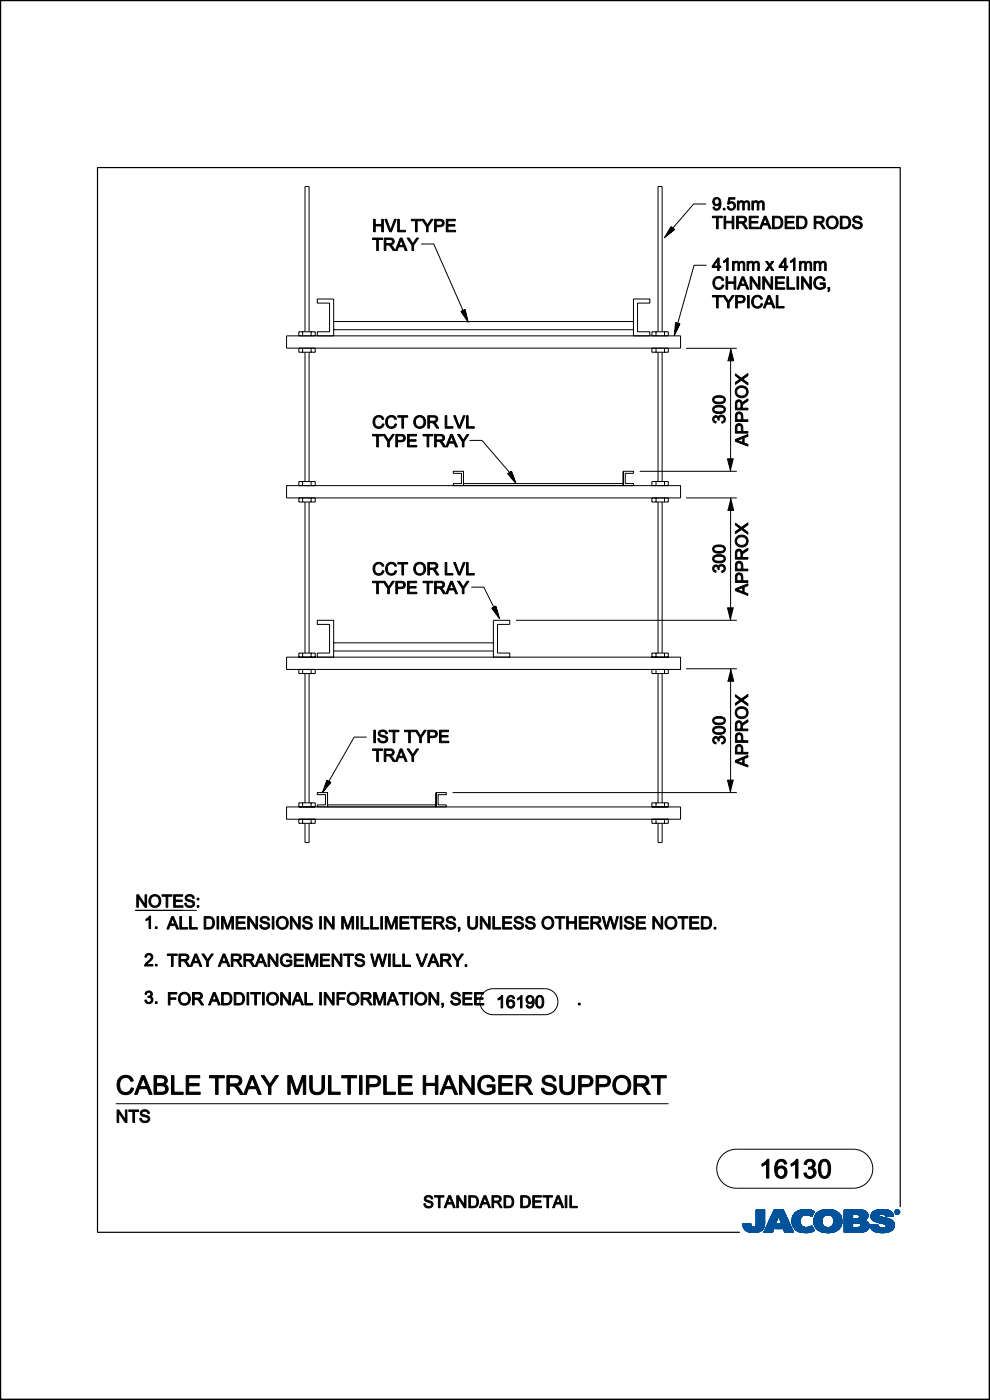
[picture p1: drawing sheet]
<svg xmlns="http://www.w3.org/2000/svg" width="210mm" height="297mm" viewBox="0 0 210 297" stroke-linecap="round" stroke-linejoin="round" font-family="sans-serif">
<path d="M191 256.1v-220.6h-170.3v225.9h136.2M.1 296.6v.3h209.7v-296.8h-209.7v296.8" fill="none" stroke="#000" stroke-width=".25"/>
<g fill="#000" stroke="#000" stroke-width=".21">
<path d="M155 73.9l.6 2.6h-1.3zM154.3 97.3h1.3l-.6 2.7zM155 105.6l.6 2.7h-1.3zM154.3 128.9h1.3l-.6 2.7zM155 141.9l.6 2.6h-1.3zM154.3 165.5h1.3l-.6 2.6z"/>
<path d="M79.2 46.5h.4v1.1h1.4v-1.1h.3v2.7h-.3v-1.3h-1.4v1.3h-.4z" fill-rule="evenodd"/>
<path d="M79 50.5h2.1v.3h-.8v2.3h-.4v-2.3h-.9z" fill-rule="evenodd"/>
<path d="M81.5 50.5v2.6h.4v-1.1h.4a.81 .81 0 0 1 .7 .6l.4 .5h.4l-.9-1.2a.74 .74 0 0 0 .7-.8 .74 .74 0 0 0-.9-.6zM81.9 50.8h.8a.46 .46 0 0 1 .6 .5 .46 .46 0 0 1-.7 .4h-.7z" fill-rule="evenodd"/>
<path d="M81.6 46.5h.4l.8 2.4 .9-2.4h.4l-1.1 2.7h-.3z" fill-rule="evenodd"/>
<path d="M84.9 50.5l-1 2.6h.3l.3-.8h1.1l.4 .8h.4l-1.1-2.6zM85.1 50.8l.4 1.3h-.9z" fill-rule="evenodd"/>
<path d="M84.4 46.5h.3v2.4h1.3v.3h-1.6z" fill-rule="evenodd"/>
<path d="M86.4 50.5h.4l.8 1.2 .8-1.2h.4l-1.1 1.5v1.1h-.3v-1.1z" fill-rule="evenodd"/>
<path d="M87.3 46.5h2.1v.3h-.9v2.4h-.4v-2.4h-.8z" fill-rule="evenodd"/>
<path d="M89.4 46.5h.5l.8 1.3 .8-1.3h.4l-1.1 1.6v1.1h-.3v-1.1z" fill-rule="evenodd"/>
<path d="M92.2 46.5v2.7h.3v-1.1h.7a.81 .81 0 0 0 1-.8 .81 .81 0 0 0-1-.8zM92.5 46.8h.7a.49 .49 0 0 1 .7 .5 .49 .49 0 0 1-.7 .5h-.7z" fill-rule="evenodd"/>
<path d="M94.7 46.5h1.9v.3h-1.6v.8h1.5v.4h-1.5v.9h1.6v.3h-1.9z" fill-rule="evenodd"/>
<path d="M151.4 42.1a.83 .83 0 0 0 0 1.3 .83 .83 0 0 0 1.2-.1 .65 .65 0 0 1-.2 .8 .65 .65 0 0 1-.8 0l-.1-.2h-.3a.87 .87 0 0 0 1.1 .7 .87 .87 0 0 0 .6-1.1 1.1 1.1 0 0 0-1.1-1.6zM151.4 42.8a.6 .6 0 0 1 1.2 0 .6 .6 0 0 1-1.2 0z" fill-rule="evenodd"/>
<path d="M151.1 45.9h2.1v.3h-.9v2.3h-.3v-2.3h-.9z" fill-rule="evenodd"/>
<path d="M152.3 54.7l-1.2 1.8v.3h1.1v.6h.4v-.6h.3v-.3h-.3v-1.8zM152.2 55.3v1.2h-.8z" fill-rule="evenodd"/>
<path d="M153.4 44.2h.4v.3h-.4z" fill-rule="evenodd"/>
<path d="M153.6 45.9h.3v1.1h1.4v-1.1h.4v2.6h-.4v-1.2h-1.4v1.2h-.3z" fill-rule="evenodd"/>
<path d="M154.6 41.9h1.3v.3h-1.1l-.1 .8a.88 .88 0 0 1 1.2 .4 .88 .88 0 0 1-.5 1.2 .88 .88 0 0 1-1.1-.7l.3-.1a.58 .58 0 0 0 .7 .4 .58 .58 0 0 0 .4-.6 .58 .58 0 0 0-.6-.5l-.5 .2h-.3z" fill-rule="evenodd"/>
<path d="M153.5 55.4l.8-.7h.2v2.7h-.4v-2.1l-.6 .4z" fill-rule="evenodd"/>
<path d="M155.4 55.5h.3v.2a.65 .65 0 0 1 1.1 .1 .62 .62 0 0 1 .7-.4 .62 .62 0 0 1 .5 .7v1.3h-.3v-1.2a.43 .43 0 0 0-.5-.5 .43 .43 0 0 0-.3 .6v1.1h-.4v-1.3a.44 .44 0 0 0-.5-.4 .44 .44 0 0 0-.3 .7v1h-.3z" fill-rule="evenodd"/>
<path d="M156.3 45.9v2.6h.3v-1.2h.4a.81 .81 0 0 1 .8 .7l.3 .5h.5l-1-1.2a.74 .74 0 0 0 .8-.8 .74 .74 0 0 0-1-.6zM156.6 46.2h.8a.46 .46 0 0 1 .6 .5 .46 .46 0 0 1-.6 .3h-.8z" fill-rule="evenodd"/>
<path d="M156.4 42.6h.3v.3a.65 .65 0 0 1 1.1 0 .62 .62 0 0 1 .8-.3 .62 .62 0 0 1 .4 .6v1.3h-.3v-1.2a.43 .43 0 0 0-.5-.5 .43 .43 0 0 0-.3 .6v1.1h-.3v-1.2a.44 .44 0 0 0-.6-.4 .44 .44 0 0 0-.3 .7v.9h-.3z" fill-rule="evenodd"/>
<path d="M158.5 55.5h.3v.2a.65 .65 0 0 1 1.1 .1 .62 .62 0 0 1 .7-.4 .62 .62 0 0 1 .5 .7v1.3h-.4v-1.2a.43 .43 0 0 0-.4-.5 .43 .43 0 0 0-.4 .6v1.1h-.3v-1.3a.44 .44 0 0 0-.6-.4 .44 .44 0 0 0-.2 .7v1h-.3z" fill-rule="evenodd"/>
<path d="M158.9 45.9h1.9v.3h-1.5v.8h1.4v.3h-1.4v.9h1.6v.3h-2z" fill-rule="evenodd"/>
<path d="M159.5 42.6h.3v.3a.65 .65 0 0 1 1.1 0 .63 .63 0 0 1 .7-.3 .63 .63 0 0 1 .5 .6v1.3h-.3v-1.2a.43 .43 0 0 0-.5-.5 .43 .43 0 0 0-.3 .6v1.1h-.4v-1.2a.44 .44 0 0 0-.5-.4 .44 .44 0 0 0-.3 .7v.9h-.3z" fill-rule="evenodd"/>
<path d="M162.1 45.9l-1 2.6h.4l.3-.8h1.1l.3 .8h.4l-1.1-2.6zM162.3 46.2l.5 1.2h-.9z" fill-rule="evenodd"/>
<path d="M162.4 55.5h.4l.5 .6 .4-.6h.4l-.6 .9 .7 1h-.4l-.5-.8-.5 .8h-.4l.7-1z" fill-rule="evenodd"/>
<path d="M163.9 45.9v2.6h.9a1.33 1.33 0 0 0 1.2-1.3 1.33 1.33 0 0 0-1.2-1.3zM164.2 46.2h.6a1.02 1.02 0 0 1 .9 1 1.02 1.02 0 0 1-.9 1h-.6z" fill-rule="evenodd"/>
<path d="M166.5 54.7l-1.2 1.8v.3h1.1v.6h.3v-.6h.4v-.3h-.4v-1.8zM166.4 55.3v1.2h-.8z" fill-rule="evenodd"/>
<path d="M166.5 45.9h2v.3h-1.6v.8h1.5v.3h-1.5v.9h1.6v.3h-2z" fill-rule="evenodd"/>
<path d="M167.7 55.4l.7-.7h.2v2.7h-.3v-2.1l-.6 .4z" fill-rule="evenodd"/>
<path d="M169 45.9v2.6h1a1.33 1.33 0 0 0 1.2-1.3 1.33 1.33 0 0 0-1.3-1.3zM169.3 46.2h.6a1.02 1.02 0 0 1 .9 1 1.02 1.02 0 0 1-.9 1h-.6z" fill-rule="evenodd"/>
<path d="M169.6 55.5h.3v.2a.65 .65 0 0 1 1.1 .1 .62 .62 0 0 1 .7-.4 .62 .62 0 0 1 .5 .7v1.3h-.4v-1.2a.43 .43 0 0 0-.4-.5 .43 .43 0 0 0-.4 .6v1.1h-.3v-1.3a.44 .44 0 0 0-.6-.4 .44 .44 0 0 0-.2 .7v1h-.3z" fill-rule="evenodd"/>
<path d="M172.7 55.5h.2v.2a.65 .65 0 0 1 1.2 .1 .62 .62 0 0 1 .7-.4 .62 .62 0 0 1 .5 .7v1.3h-.4v-1.2a.43 .43 0 0 0-.4-.5 .43 .43 0 0 0-.4 .6v1.1h-.3v-1.3a.44 .44 0 0 0-.6-.4 .44 .44 0 0 0-.2 .7v1h-.3z" fill-rule="evenodd"/>
<path d="M172.7 45.9v2.6h.4v-1.2h.4a.81 .81 0 0 1 .7 .7l.4 .5h.4l-.9-1.2a.74 .74 0 0 0 .7-.8 .74 .74 0 0 0-.9-.6zM173.1 46.2h.8a.46 .46 0 0 1 .6 .5 .46 .46 0 0 1-.7 .3h-.7z" fill-rule="evenodd"/>
<path d="M175.6 46.2a1.34 1.34 0 0 0 0 2 1.34 1.34 0 0 0 2-.3 1.33 1.33 0 0 0-.2-1.7 1.33 1.33 0 0 0-1.8 0zM175.9 46.4a.99 .99 0 0 1 1.6 .8 .99 .99 0 0 1-1.6 .8l-.3-.8z" fill-rule="evenodd"/>
<path d="M178.2 45.9v2.6h1a1.33 1.33 0 0 0 1.2-1.3 1.33 1.33 0 0 0-1.2-1.3zM178.6 46.2h.6a1.02 1.02 0 0 1 .9 1 1.02 1.02 0 0 1-.9 1h-.6z" fill-rule="evenodd"/>
<path d="M181.2 46a1.04 1.04 0 0 1 1.6 .6h-.3a.63 .63 0 0 0-.6-.5 .63 .63 0 0 0-.6 .6l.3 .2a1.05 1.05 0 0 1 1.3 1.1 1.11 1.11 0 0 1-1.2 .6 1.11 1.11 0 0 1-.9-.9l.3-.1a.72 .72 0 0 0 .7 .7 .72 .72 0 0 0 .8-.6l-.4-.3a.98 .98 0 0 1-1.2-1.2z" fill-rule="evenodd"/>
<path d="M151.1 62.7h2.1v.3h-.9v2.3h-.3v-2.3h-.9z" fill-rule="evenodd"/>
<path d="M151.6 58.9a1.15 1.15 0 0 1 1.9 .5l-.3 .1a.87 .87 0 0 0-1.2-.4 .87 .87 0 0 0-.4 1.1 .82 .82 0 0 0 .7 .9 .82 .82 0 0 0 .9-.7l.4 .1a1.22 1.22 0 0 1-1.6 .8 1.22 1.22 0 0 1-.8-1.5z" fill-rule="evenodd"/>
<path d="M154 58.7h.4v1.1h1.3v-1.1h.4v2.7h-.4v-1.3h-1.3v1.3h-.4z" fill-rule="evenodd"/>
<path d="M153.3 62.7h.4l.8 1.2 .8-1.2h.4l-1 1.5v1.1h-.4v-1.1z" fill-rule="evenodd"/>
<path d="M156 62.7v2.6h.4v-1h.7a.81 .81 0 0 0 1-.8 .81 .81 0 0 0-1.1-.8zM156.4 63h.7a.49 .49 0 0 1 .6 .5 .49 .49 0 0 1-.6 .4h-.7z" fill-rule="evenodd"/>
<path d="M157.4 58.7l-1 2.7h.3l.3-.8h1.1l.4 .8h.3l-1-2.7zM157.6 59l.4 1.3h-.9z" fill-rule="evenodd"/>
<path d="M158.6 62.7h.3v2.6h-.3z" fill-rule="evenodd"/>
<path d="M159.1 58.7h.4l1.4 2.1v-2.1h.3v2.7h-.3l-1.4-2.1v2.1h-.4z" fill-rule="evenodd"/>
<path d="M159.9 62.9a1.15 1.15 0 0 1 1.8 .5l-.3 .1a.87 .87 0 0 0-1.2-.5 .87 .87 0 0 0-.4 1.2 .82 .82 0 0 0 .7 .9 .82 .82 0 0 0 .9-.7l.4 .1a1.22 1.22 0 0 1-1.6 .8 1.22 1.22 0 0 1-.7-1.6z" fill-rule="evenodd"/>
<path d="M161.8 58.7h.4l1.4 2.1v-2.1h.3v2.7h-.4l-1.4-2.1v2.1h-.3z" fill-rule="evenodd"/>
<path d="M162.9 62.7l-1 2.6h.4l.3-.8h1.1l.3 .8h.4l-1.1-2.6zM163.1 63l.5 1.2h-.9z" fill-rule="evenodd"/>
<path d="M164.5 58.7h1.9v.3h-1.6v.8h1.5v.3h-1.5v.9h1.7v.4h-2z" fill-rule="evenodd"/>
<path d="M164.7 62.7h.3v2.3h1.3v.3h-1.6z" fill-rule="evenodd"/>
<path d="M166.9 58.7h.4v2.3h1.3v.4h-1.7z" fill-rule="evenodd"/>
<path d="M169.1 58.7h.3v2.7h-.3z" fill-rule="evenodd"/>
<path d="M170 58.7h.4l1.4 2.1v-2.1h.3v2.7h-.3l-1.4-2.1v2.1h-.4z" fill-rule="evenodd"/>
<path d="M173.1 59a1.21 1.21 0 0 1 1.9 .5h-.3a.96 .96 0 0 0-1.3-.4 .96 .96 0 0 0-.4 1.3 1.05 1.05 0 0 0 1.7 .4v-.5h-.8v-.3h1.2v1a1.43 1.43 0 0 1-2.1 0 1.43 1.43 0 0 1 .1-2z" fill-rule="evenodd"/>
<path d="M175.6 61h.4v.5l-.3 .4-.1-.2 .2-.3h-.2z" fill-rule="evenodd"/>
<path d="M79 92.2h2.1v.3h-.8v2.3h-.4v-2.3h-.9z" fill-rule="evenodd"/>
<path d="M79.6 88.4a1.15 1.15 0 0 1 1.8 .5l-.3 .1a.87 .87 0 0 0-1.2-.5 .87 .87 0 0 0-.4 1.2 .82 .82 0 0 0 .7 .9 .82 .82 0 0 0 .9-.7l.4 .1a1.22 1.22 0 0 1-1.6 .8 1.22 1.22 0 0 1-.8-1.6z" fill-rule="evenodd"/>
<path d="M81.2 92.2h.4l.8 1.2 .8-1.2h.4l-1 1.5v1.1h-.4v-1.1z" fill-rule="evenodd"/>
<path d="M82.2 88.4a1.15 1.15 0 0 1 1.9 .5l-.3 .1a.87 .87 0 0 0-1.2-.5 .87 .87 0 0 0-.4 1.2 .82 .82 0 0 0 .7 .9 .82 .82 0 0 0 .9-.7l.3 .1a1.22 1.22 0 0 1-1.5 .8 1.22 1.22 0 0 1-.8-1.6z" fill-rule="evenodd"/>
<path d="M84 92.2v2.6h.3v-1.1h.7a.81 .81 0 0 0 1-.8 .81 .81 0 0 0-1-.7zM84.3 92.5h.7a.49 .49 0 0 1 .6 .4 .49 .49 0 0 1-.6 .5h-.7z" fill-rule="evenodd"/>
<path d="M84.4 88.2h2.1v.3h-.9v2.3h-.4v-2.3h-.8z" fill-rule="evenodd"/>
<path d="M86.4 92.2h2v.3h-1.6v.8h1.5v.3h-1.5v.9h1.6v.3h-2z" fill-rule="evenodd"/>
<path d="M88.1 88.5a1.34 1.34 0 0 0 0 2 1.34 1.34 0 0 0 2-.3 1.33 1.33 0 0 0-.2-1.7 1.33 1.33 0 0 0-1.8 0zM88.4 88.7a.99 .99 0 0 1 1.6 .8 .99 .99 0 0 1-1.6 .8l-.3-.7z" fill-rule="evenodd"/>
<path d="M89.7 92.2h2.1v.3h-.9v2.3h-.3v-2.3h-.9z" fill-rule="evenodd"/>
<path d="M90.7 88.2v2.6h.4v-1.1h.4a.81 .81 0 0 1 .8 .6l.3 .5h.5l-1-1.2a.74 .74 0 0 0 .8-.8 .74 .74 0 0 0-1-.6zM91.1 88.5h.8a.46 .46 0 0 1 .6 .5 .46 .46 0 0 1-.6 .4h-.8z" fill-rule="evenodd"/>
<path d="M92.2 92.2v2.6h.3v-1.2h.4a.81 .81 0 0 1 .8 .7l.4 .5h.4l-.9-1.2a.74 .74 0 0 0 .7-.8 .74 .74 0 0 0-.9-.6zM92.5 92.5h.9a.46 .46 0 0 1 .5 .5 .46 .46 0 0 1-.6 .3h-.8z" fill-rule="evenodd"/>
<path d="M94.4 88.2h.4v2.3h1.3v.3h-1.7z" fill-rule="evenodd"/>
<path d="M95.6 92.2l-1 2.6h.3l.3-.8h1.1l.3 .8h.4l-1-2.6zM95.8 92.4l.4 1.3h-.9z" fill-rule="evenodd"/>
<path d="M96.2 88.2h.4l.8 2.3 .9-2.3h.4l-1.1 2.6h-.3z" fill-rule="evenodd"/>
<path d="M97.1 92.2h.4l.8 1.2 .8-1.2h.4l-1.1 1.5v1.1h-.3v-1.1z" fill-rule="evenodd"/>
<path d="M99 88.2h.3v2.3h1.3v.3h-1.6z" fill-rule="evenodd"/>
<path d="M151.4 86.3a.86 .86 0 0 0-.1 1 .86 .86 0 0 0 .9 .4 1.15 1.15 0 0 0 1.7-1 1.68 1.68 0 0 0-2.4-.5zM151.5 86.6a1.79 1.79 0 0 1 2.1 .1v.3a1.6 1.6 0 0 1-2.1 .1z" fill-rule="evenodd"/>
<path d="M151.4 84.3a.86 .86 0 0 0-.1 1 .86 .86 0 0 0 .9 .4 1.15 1.15 0 0 0 1.7-1.1 1.68 1.68 0 0 0-2.4-.4zM151.5 84.5a1.79 1.79 0 0 1 2.1 .2v.2a1.6 1.6 0 0 1-2.1 .1z" fill-rule="evenodd"/>
<path d="M151.4 88.4l.6-.2 .4 .3a.83 .83 0 0 1 1.4 0 .83 .83 0 0 1-.7 1.3v-.3a.53 .53 0 0 0 .5-.7 .53 .53 0 0 0-.7-.4 .53 .53 0 0 0-.3 .7h-.3a.46 .46 0 0 0-.4-.6 .46 .46 0 0 0-.5 .5 .46 .46 0 0 0 .5 .4v.3a.81 .81 0 0 1-.5-1.3z" fill-rule="evenodd"/>
<path d="M156.3 82.3a1.31 1.31 0 0 0 .2 1.8 1.31 1.31 0 0 0 1.8-.2 1.31 1.31 0 0 0-.3-1.9 1.57 1.57 0 0 0-1.7 .3zM156.5 82.5a1 1 0 0 1 1.5-.1 1 1 0 0 1-.1 1.5 1.02 1.02 0 0 1-1.3 0 1.02 1.02 0 0 1-.2-1.3z" fill-rule="evenodd"/>
<path d="M156 93.2v.4l2.6 1v-.3l-.8-.3v-1.1l.8-.3v-.4zM156.3 93.4l1.3-.4v.9z" fill-rule="evenodd"/>
<path d="M156.3 90l-.3 .5v1.4h2.6v-.4h-1v-.6a.82 .82 0 0 0-.4-.9 .82 .82 0 0 0-.9 0zM156.4 90.4a.5 .5 0 0 1 .6-.1 .5 .5 0 0 1 .3 .5v.7h-1z" fill-rule="evenodd"/>
<path d="M156.3 87.6l-.3 .4v1.4h2.6v-.3h-1v-.7a.82 .82 0 0 0-.4-.9 .82 .82 0 0 0-.9 .1zM156.4 87.9a.5 .5 0 0 1 .6-.1 .5 .5 0 0 1 .3 .6v.7h-1z" fill-rule="evenodd"/>
<path d="M156.2 85.1l-.2 .5v1.3h2.6v-.3h-1.1l.1-.8 1-.8v-.4l-1.2 1a.73 .73 0 0 0-.4-.7 .73 .73 0 0 0-.8 .2zM156.4 85.3a.47 .47 0 0 1 .6 0 .47 .47 0 0 1 .2 .5v.8h-.9z" fill-rule="evenodd"/>
<path d="M156 79.3l1.3 .9 1.3-1v.5l-1.1 .7 1.1 .8v.5l-1.3-1.1-1.3 .9v-.4l1-.7-1-.7z" fill-rule="evenodd"/>
<path d="M151.4 118a.86 .86 0 0 0-.1 1 .86 .86 0 0 0 .9 .4 1.15 1.15 0 0 0 1.7-1 1.68 1.68 0 0 0-2.4-.5zM151.5 118.3a1.79 1.79 0 0 1 2.1 .1v.3a1.6 1.6 0 0 1-2.1 0z" fill-rule="evenodd"/>
<path d="M151.4 116a.86 .86 0 0 0-.1 1 .86 .86 0 0 0 .9 .3 1.15 1.15 0 0 0 1.7-1 1.68 1.68 0 0 0-2.4-.5zM151.5 116.2a1.79 1.79 0 0 1 2.1 .1v.3a1.6 1.6 0 0 1-2.1 .1z" fill-rule="evenodd"/>
<path d="M156.3 113.9a1.31 1.31 0 0 0 .2 1.9 1.31 1.31 0 0 0 1.8-.3 1.31 1.31 0 0 0-.3-1.8 1.57 1.57 0 0 0-1.7 .2zM156.5 114.2a1 1 0 0 1 1.5-.1 1 1 0 0 1-.1 1.5 1.01 1.01 0 0 1-1.3 0 1.01 1.01 0 0 1-.2-1.3z" fill-rule="evenodd"/>
<path d="M156.2 116.7l-.2 .5v1.4h2.6v-.3h-1.1v-.4a.81 .81 0 0 1 .6-.8l.5-.4v-.4l-1.2 .9a.73 .73 0 0 0-.4-.7 .73 .73 0 0 0-.8 .2zM156.4 117a.47 .47 0 0 1 .6 0 .47 .47 0 0 1 .2 .5v.8h-.9z" fill-rule="evenodd"/>
<path d="M156 111l1.3 .9 1.3-1v.4l-1.1 .8 1.1 .8v.4l-1.3-1-1.3 .9v-.4l1-.7-1-.7z" fill-rule="evenodd"/>
<path d="M79 123.3h2.1v.3h-.8v2.4h-.4v-2.4h-.9z" fill-rule="evenodd"/>
<path d="M79.6 119.6a1.15 1.15 0 0 1 1.8 .5h-.3a.87 .87 0 0 0-1.2-.4 .87 .87 0 0 0-.4 1.2 .82 .82 0 0 0 .7 .8 .82 .82 0 0 0 .9-.6h.4a1.22 1.22 0 0 1-1.6 .9 1.22 1.22 0 0 1-.8-1.6z" fill-rule="evenodd"/>
<path d="M81.2 123.3h.4l.8 1.3 .8-1.3h.4l-1 1.5v1.2h-.4v-1.2z" fill-rule="evenodd"/>
<path d="M82.2 119.6a1.15 1.15 0 0 1 1.9 .5h-.3a.87 .87 0 0 0-1.2-.4 .87 .87 0 0 0-.4 1.2 .82 .82 0 0 0 .7 .8 .82 .82 0 0 0 .9-.6h.3a1.22 1.22 0 0 1-1.5 .9 1.22 1.22 0 0 1-.8-1.6z" fill-rule="evenodd"/>
<path d="M84 123.3v2.7h.3v-1.1h.7a.81 .81 0 0 0 1-.8 .81 .81 0 0 0-1-.8zM84.3 123.6h.7a.49 .49 0 0 1 .6 .5 .49 .49 0 0 1-.6 .5h-.7z" fill-rule="evenodd"/>
<path d="M84.4 119.3h2.1v.4h-.9v2.3h-.4v-2.3h-.8z" fill-rule="evenodd"/>
<path d="M86.4 123.3h2v.3h-1.6v.8h1.5v.3h-1.5v.9h1.6v.4h-2z" fill-rule="evenodd"/>
<path d="M88.1 119.7a1.34 1.34 0 0 0 0 2 1.34 1.34 0 0 0 2-.3 1.33 1.33 0 0 0-.2-1.8 1.33 1.33 0 0 0-1.8 .1zM88.4 119.8a.99 .99 0 0 1 1.6 .9 .99 .99 0 0 1-1.6 .8l-.3-.8z" fill-rule="evenodd"/>
<path d="M89.7 123.3h2.1v.3h-.9v2.4h-.3v-2.4h-.9z" fill-rule="evenodd"/>
<path d="M90.7 119.3v2.7h.4v-1.2h.4a.81 .81 0 0 1 .8 .6l.3 .6h.5l-1-1.2a.74 .74 0 0 0 .8-.9 .74 .74 0 0 0-1-.6zM91.1 119.6h.8a.46 .46 0 0 1 .6 .5 .46 .46 0 0 1-.6 .4h-.8z" fill-rule="evenodd"/>
<path d="M92.2 123.3v2.7h.3v-1.2h.4a.81 .81 0 0 1 .8 .6l.4 .6h.4l-.9-1.2a.74 .74 0 0 0 .7-.9 .74 .74 0 0 0-.9-.6zM92.5 123.6h.9a.46 .46 0 0 1 .5 .5 .46 .46 0 0 1-.6 .4h-.8z" fill-rule="evenodd"/>
<path d="M94.4 119.3h.4v2.4h1.3v.3h-1.7z" fill-rule="evenodd"/>
<path d="M95.6 123.3l-1 2.7h.3l.3-.8h1.1l.3 .8h.4l-1-2.7zM95.8 123.6l.4 1.3h-.9z" fill-rule="evenodd"/>
<path d="M96.2 119.3h.4l.8 2.4 .9-2.4h.4l-1.1 2.7h-.3z" fill-rule="evenodd"/>
<path d="M97.1 123.3h.4l.8 1.3 .8-1.3h.4l-1.1 1.5v1.2h-.3v-1.2z" fill-rule="evenodd"/>
<path d="M99 119.3h.3v2.4h1.3v.3h-1.6z" fill-rule="evenodd"/>
<path d="M151.4 120.1l.6-.2 .4 .3a.83 .83 0 0 1 1.4 0 .83 .83 0 0 1-.7 1.3v-.4a.53 .53 0 0 0 .5-.6 .53 .53 0 0 0-.7-.4 .53 .53 0 0 0-.3 .7h-.3a.46 .46 0 0 0-.4-.6 .46 .46 0 0 0-.5 .4 .46 .46 0 0 0 .5 .5v.3a.81 .81 0 0 1-.5-1.3z" fill-rule="evenodd"/>
<path d="M156 124.9v.4l2.6 1v-.4l-.8-.2v-1.2l.8-.3v-.4zM156.3 125.1l1.3-.4v.9z" fill-rule="evenodd"/>
<path d="M156.3 121.7l-.3 .5v1.4h2.6v-.4h-1v-.7a.82 .82 0 0 0-.4-.8 .82 .82 0 0 0-.9 0zM156.4 122.1a.5 .5 0 0 1 .6-.2 .5 .5 0 0 1 .3 .6v.7h-1z" fill-rule="evenodd"/>
<path d="M156.3 119.2l-.3 .5v1.4h2.6v-.4h-1v-.6a.82 .82 0 0 0-.4-.9 .82 .82 0 0 0-.9 0zM156.4 119.6a.5 .5 0 0 1 .6-.1 .5 .5 0 0 1 .3 .6v.6h-1z" fill-rule="evenodd"/>
<path d="M79.3 154.9h.3v2.7h-.3z" fill-rule="evenodd"/>
<path d="M80.5 155.1a1.04 1.04 0 0 1 1.7 .6h-.4a.63 .63 0 0 0-.6-.5 .63 .63 0 0 0-.6 .5l.4 .2a1.05 1.05 0 0 1 1.2 1.1 1.11 1.11 0 0 1-1.1 .6 1.11 1.11 0 0 1-1-.9h.4a.72 .72 0 0 0 .7 .6 .72 .72 0 0 0 .7-.6l-.4-.3a.98 .98 0 0 1-1.1-1.2z" fill-rule="evenodd"/>
<path d="M82.5 154.9h2.1v.3h-.8v2.4h-.4v-2.4h-.9z" fill-rule="evenodd"/>
<path d="M85.8 154.9h2.1v.3h-.9v2.4h-.3v-2.4h-.9z" fill-rule="evenodd"/>
<path d="M88 154.9h.4l.8 1.3 .8-1.3h.4l-1 1.5v1.2h-.4v-1.2z" fill-rule="evenodd"/>
<path d="M90.7 154.9v2.7h.4v-1.1h.7a.81 .81 0 0 0 1-.8 .81 .81 0 0 0-1.1-.8zM91.1 155.2h.7a.49 .49 0 0 1 .6 .5 .49 .49 0 0 1-.6 .5h-.7z" fill-rule="evenodd"/>
<path d="M93.2 154.9h1.9v.3h-1.5v.8h1.4v.3h-1.4v.9h1.6v.4h-2z" fill-rule="evenodd"/>
<path d="M151.4 154.4a.86 .86 0 0 0-.1 1 .86 .86 0 0 0 .9 .4 1.15 1.15 0 0 0 1.7-1 1.68 1.68 0 0 0-2.4-.5zM151.5 154.7a1.79 1.79 0 0 1 2.1 .1v.3a1.6 1.6 0 0 1-2.1 0z" fill-rule="evenodd"/>
<path d="M151.4 152.4a.86 .86 0 0 0-.1 1 .86 .86 0 0 0 .9 .3 1.15 1.15 0 0 0 1.7-1 1.68 1.68 0 0 0-2.4-.5zM151.5 152.6a1.79 1.79 0 0 1 2.1 .1v.3a1.6 1.6 0 0 1-2.1 .1z" fill-rule="evenodd"/>
<path d="M151.4 156.5l.6-.2 .4 .3a.83 .83 0 0 1 1.4 0 .83 .83 0 0 1-.7 1.3v-.4a.53 .53 0 0 0 .5-.6 .53 .53 0 0 0-.7-.4 .53 .53 0 0 0-.3 .7h-.3a.46 .46 0 0 0-.4-.6 .46 .46 0 0 0-.5 .4 .46 .46 0 0 0 .5 .5v.3a.81 .81 0 0 1-.5-1.3z" fill-rule="evenodd"/>
<path d="M156.3 150.3a1.31 1.31 0 0 0 .2 1.9 1.31 1.31 0 0 0 1.8-.3 1.31 1.31 0 0 0-.3-1.8 1.57 1.57 0 0 0-1.7 .2zM156.5 150.6a1 1 0 0 1 1.5-.1 1 1 0 0 1-.1 1.5 1.01 1.01 0 0 1-1.3 0 1.01 1.01 0 0 1-.2-1.3z" fill-rule="evenodd"/>
<path d="M156.3 158.1l-.3 .5v1.4h2.6v-.4h-1v-.7a.82 .82 0 0 0-.4-.8 .82 .82 0 0 0-.9 0zM156.4 158.5a.5 .5 0 0 1 .6-.2 .5 .5 0 0 1 .3 .6v.7h-1z" fill-rule="evenodd"/>
<path d="M156.3 155.6l-.3 .5v1.4h2.6v-.4h-1v-.6a.82 .82 0 0 0-.4-.9 .82 .82 0 0 0-.9 0zM156.4 156a.5 .5 0 0 1 .6-.1 .5 .5 0 0 1 .3 .6v.6h-1z" fill-rule="evenodd"/>
<path d="M156.2 153.1l-.2 .5v1.4h2.6v-.3h-1.1l.1-.8 1-.8v-.4l-1.2 .9a.73 .73 0 0 0-.4-.7 .73 .73 0 0 0-.8 .2zM156.4 153.4a.47 .47 0 0 1 .6 0 .47 .47 0 0 1 .2 .5v.8h-.9z" fill-rule="evenodd"/>
<path d="M156 147.4l1.3 .9 1.3-1v.4l-1.1 .8 1.1 .8v.4l-1.3-1-1.3 .9v-.4l1-.7-1-.7z" fill-rule="evenodd"/>
<path d="M79 158.9h2.1v.3h-.8v2.3h-.4v-2.3h-.9z" fill-rule="evenodd"/>
<path d="M81.5 158.9v2.6h.3v-1.1h.5a.81 .81 0 0 1 .7 .6l.4 .5h.4l-.9-1.2a.74 .74 0 0 0 .7-.8 .74 .74 0 0 0-.9-.6zM81.8 159.2h.9a.46 .46 0 0 1 .6 .5 .46 .46 0 0 1-.7 .4h-.8z" fill-rule="evenodd"/>
<path d="M84.9 158.9l-1 2.6h.3l.3-.8h1.1l.4 .8h.4l-1.1-2.6zM85.1 159.2l.4 1.2h-.9z" fill-rule="evenodd"/>
<path d="M86.4 158.9h.4l.8 1.2 .8-1.2h.4l-1.1 1.5v1.1h-.3v-1.1z" fill-rule="evenodd"/>
<path d="M156 161.3v.4l2.6 1v-.4l-.8-.2v-1.2l.8-.3v-.4zM156.3 161.5l1.3-.4v.9z" fill-rule="evenodd"/>
<path d="M29 189.8h.4l1.4 2.1v-2.1h.3v2.7h-.4l-1.4-2.1v2.1h-.3z" fill-rule="evenodd"/>
<path d="M31.9 190.1a1.34 1.34 0 0 0 .1 2.1 1.34 1.34 0 0 0 2-.3 1.33 1.33 0 0 0-.3-1.8 1.33 1.33 0 0 0-1.8 0zM32.2 190.3a.99 .99 0 0 1 1.6 .8 .99 .99 0 0 1-1.6 .8l-.3-.7z" fill-rule="evenodd"/>
<path d="M31 195l.7-.7h.2v2.7h-.3v-2.1l-.6 .4z" fill-rule="evenodd"/>
<path d="M33 196.6h.3v.4h-.3z" fill-rule="evenodd"/>
<path d="M34.4 189.8h2.1v.3h-.9v2.4h-.4v-2.4h-.8z" fill-rule="evenodd"/>
<path d="M36.4 194.5l-1 2.6h.4l.3-.8h1.1l.3 .8h.4l-1.1-2.6zM36.6 194.7l.5 1.3h-.9z" fill-rule="evenodd"/>
<path d="M36.8 189.8h2v.3h-1.6v.8h1.5v.4h-1.5v.9h1.6v.3h-2z" fill-rule="evenodd"/>
<path d="M38.1 194.5h.4v2.3h1.3v.3h-1.7z" fill-rule="evenodd"/>
<path d="M39.5 190a1.04 1.04 0 0 1 1.7 .6h-.3a.63 .63 0 0 0-.7-.5 .63 .63 0 0 0-.6 .5l.4 .2a1.05 1.05 0 0 1 1.3 1.1 1.11 1.11 0 0 1-1.2 .6 1.11 1.11 0 0 1-.9-.9h.3a.72 .72 0 0 0 .7 .6 .72 .72 0 0 0 .7-.6l-.4-.3a.98 .98 0 0 1-1.1-1.2z" fill-rule="evenodd"/>
<path d="M40.2 194.5h.4v2.3h1.3v.3h-1.7z" fill-rule="evenodd"/>
<path d="M41.8 190.5v.4h.4v-.4zM41.8 192.1v.4h.4v-.4z" fill-rule="evenodd"/>
<path d="M43.3 194.5v2.6h1a1.33 1.33 0 0 0 1.2-1.3 1.33 1.33 0 0 0-1.3-1.3zM43.7 194.8h.5a1.02 1.02 0 0 1 .9 1 1.02 1.02 0 0 1-.9 1h-.5z" fill-rule="evenodd"/>
<path d="M46 194.5h.4v2.6h-.4z" fill-rule="evenodd"/>
<path d="M47 194.5h.5l.8 2.2 .8-2.2h.4v2.6h-.3v-2.2l-.8 2.2h-.3l-.8-2.3v2.3h-.3z" fill-rule="evenodd"/>
<path d="M50.1 194.5h1.9v.3h-1.6v.8h1.5v.3h-1.5v.9h1.7v.3h-2z" fill-rule="evenodd"/>
<path d="M52.6 194.5h.3l1.4 2v-2h.3v2.6h-.3l-1.4-2.1v2.1h-.3z" fill-rule="evenodd"/>
<path d="M55.5 194.6a1.04 1.04 0 0 1 1.6 .6h-.3a.63 .63 0 0 0-.6-.5 .63 .63 0 0 0-.6 .5l.3 .3a1.05 1.05 0 0 1 1.3 1.1 1.11 1.11 0 0 1-1.2 .5 1.11 1.11 0 0 1-.9-.9h.3a.72 .72 0 0 0 .7 .6 .72 .72 0 0 0 .8-.5l-.4-.3a.98 .98 0 0 1-1.2-1.2z" fill-rule="evenodd"/>
<path d="M57.8 194.5h.3v2.6h-.3z" fill-rule="evenodd"/>
<path d="M59 194.8a1.34 1.34 0 0 0 0 2 1.34 1.34 0 0 0 2-.3 1.33 1.33 0 0 0-.2-1.8 1.33 1.33 0 0 0-1.8 .1zM59.2 195a.99 .99 0 0 1 1.6 .8 .99 .99 0 0 1-1.6 .8l-.2-.8z" fill-rule="evenodd"/>
<path d="M61.6 194.5h.4l1.3 2v-2h.4v2.6h-.4l-1.4-2.1v2.1h-.3z" fill-rule="evenodd"/>
<path d="M64.5 194.6a1.04 1.04 0 0 1 1.7 .6h-.4a.63 .63 0 0 0-.6-.5 .63 .63 0 0 0-.6 .5l.4 .3a1.05 1.05 0 0 1 1.2 1.1 1.11 1.11 0 0 1-1.1 .5 1.11 1.11 0 0 1-.9-.9h.3a.72 .72 0 0 0 .7 .6 .72 .72 0 0 0 .7-.5l-.4-.3a.98 .98 0 0 1-1.1-1.2z" fill-rule="evenodd"/>
<path d="M67.8 194.5h.4v2.6h-.4z" fill-rule="evenodd"/>
<path d="M68.8 194.5h.4l1.3 2v-2h.4v2.6h-.4l-1.4-2.1v2.1h-.3z" fill-rule="evenodd"/>
<path d="M72.5 194.5h.5l.8 2.2 .7-2.2h.5v2.6h-.3v-2.2l-.8 2.2h-.3l-.8-2.3v2.3h-.3z" fill-rule="evenodd"/>
<path d="M75.6 194.5h.4v2.6h-.4z" fill-rule="evenodd"/>
<path d="M76.6 194.5h.3v2.3h1.3v.3h-1.6z" fill-rule="evenodd"/>
<path d="M78.6 194.5h.4v2.3h1.3v.3h-1.7z" fill-rule="evenodd"/>
<path d="M80.8 194.5h.3v2.6h-.3z" fill-rule="evenodd"/>
<path d="M81.7 194.5h.6l.7 2.2 .8-2.2h.5v2.6h-.4v-2.2l-.7 2.2h-.4l-.7-2.3v2.3h-.4z" fill-rule="evenodd"/>
<path d="M84.8 194.5h1.9v.3h-1.5v.8h1.5v.3h-1.5v.9h1.6v.3h-2z" fill-rule="evenodd"/>
<path d="M87.1 194.5h2.1v.3h-.9v2.3h-.3v-2.3h-.9z" fill-rule="evenodd"/>
<path d="M89.6 194.5h1.9v.3h-1.6v.8h1.5v.3h-1.5v.9h1.6v.3h-1.9z" fill-rule="evenodd"/>
<path d="M92 194.5v2.6h.4v-1.2l.7 .1 .8 1.1h.5l-1-1.2a.74 .74 0 0 0 .7-.8 .74 .74 0 0 0-.9-.6zM92.4 194.7h.8a.46 .46 0 0 1 .6 .5 .46 .46 0 0 1-.7 .4h-.7z" fill-rule="evenodd"/>
<path d="M94.9 194.6a1.04 1.04 0 0 1 1.7 .6h-.3a.63 .63 0 0 0-.7-.5 .63 .63 0 0 0-.6 .5l.4 .3a1.05 1.05 0 0 1 1.3 1.1 1.11 1.11 0 0 1-1.2 .5 1.11 1.11 0 0 1-.9-.9h.3a.72 .72 0 0 0 .7 .6 .72 .72 0 0 0 .7-.5l-.4-.3a.98 .98 0 0 1-1.1-1.2z" fill-rule="evenodd"/>
<path d="M97.2 196.7h.4v.6l-.3 .3-.1-.1 .2-.4h-.2z" fill-rule="evenodd"/>
<path d="M99.2 194.5h.4v1.5a.71 .71 0 0 0 .7 .8 .71 .71 0 0 0 .7-.8v-1.5h.3v1.5a1.05 1.05 0 0 1-1 1.1 1.05 1.05 0 0 1-1.1-1.1z" fill-rule="evenodd"/>
<path d="M101.9 194.5h.3l1.4 2v-2h.4v2.6h-.4l-1.4-2.1v2.1h-.3z" fill-rule="evenodd"/>
<path d="M104.5 194.5h.4v2.3h1.3v.3h-1.7z" fill-rule="evenodd"/>
<path d="M106.6 194.5h1.9v.3h-1.5v.8h1.4v.3h-1.4v.9h1.6v.3h-2z" fill-rule="evenodd"/>
<path d="M109.3 194.6a1.04 1.04 0 0 1 1.7 .6h-.3a.63 .63 0 0 0-.7-.5 .63 .63 0 0 0-.6 .5l.4 .3a1.05 1.05 0 0 1 1.2 1.1 1.11 1.11 0 0 1-1.1 .5 1.11 1.11 0 0 1-.9-.9h.3a.72 .72 0 0 0 .7 .6 .72 .72 0 0 0 .7-.5l-.4-.3a.98 .98 0 0 1-1.1-1.2z" fill-rule="evenodd"/>
<path d="M111.8 194.6a1.04 1.04 0 0 1 1.7 .6h-.4a.63 .63 0 0 0-.6-.5 .63 .63 0 0 0-.6 .5l.4 .3a1.05 1.05 0 0 1 1.2 1.1 1.11 1.11 0 0 1-1.1 .5 1.11 1.11 0 0 1-1-.9h.4a.72 .72 0 0 0 .7 .6 .72 .72 0 0 0 .7-.5l-.4-.3a.98 .98 0 0 1-1.2-1.2z" fill-rule="evenodd"/>
<path d="M115.3 194.8a1.34 1.34 0 0 0 0 2 1.34 1.34 0 0 0 2-.3 1.33 1.33 0 0 0-.2-1.8 1.33 1.33 0 0 0-1.8 .1zM115.6 195a.99 .99 0 0 1 1.5 .8 .99 .99 0 0 1-1.5 .8l-.3-.8z" fill-rule="evenodd"/>
<path d="M117.7 194.5h2.1v.3h-.8v2.3h-.4v-2.3h-.9z" fill-rule="evenodd"/>
<path d="M120.2 194.5h.4v1h1.3v-1h.4v2.6h-.4v-1.2h-1.3v1.2h-.4z" fill-rule="evenodd"/>
<path d="M122.9 194.5h1.9v.3h-1.6v.8h1.5v.3h-1.5v.9h1.6v.3h-1.9z" fill-rule="evenodd"/>
<path d="M125.3 194.5v2.6h.4v-1.2h.4a.81 .81 0 0 1 .8 .6l.3 .6h.5l-1-1.2a.74 .74 0 0 0 .7-.8 .74 .74 0 0 0-.9-.6zM125.7 194.7h.8a.46 .46 0 0 1 .6 .5 .46 .46 0 0 1-.7 .4h-.7z" fill-rule="evenodd"/>
<path d="M127.8 194.5h.3l.5 2.2 .7-2.2h.4l.6 2.2 .5-2.2h.4l-.8 2.6h-.3l-.6-2.3-.7 2.3h-.3z" fill-rule="evenodd"/>
<path d="M131.6 194.5h.3v2.6h-.3z" fill-rule="evenodd"/>
<path d="M132.8 194.6a1.04 1.04 0 0 1 1.6 .6h-.3a.63 .63 0 0 0-.6-.5 .63 .63 0 0 0-.6 .5l.3 .3a1.05 1.05 0 0 1 1.3 1.1 1.11 1.11 0 0 1-1.2 .5 1.11 1.11 0 0 1-.9-.9h.3a.72 .72 0 0 0 .7 .6 .72 .72 0 0 0 .8-.5l-.4-.3a.98 .98 0 0 1-1.2-1.2z" fill-rule="evenodd"/>
<path d="M135 194.5h1.9v.3h-1.6v.8h1.5v.3h-1.5v.9h1.7v.3h-2z" fill-rule="evenodd"/>
<path d="M138.5 194.5h.3l1.4 2v-2h.4v2.6h-.4l-1.4-2.1v2.1h-.3z" fill-rule="evenodd"/>
<path d="M141.4 194.8a1.34 1.34 0 0 0 0 2 1.34 1.34 0 0 0 2-.3 1.33 1.33 0 0 0-.2-1.8 1.33 1.33 0 0 0-1.8 .1zM141.7 195a.99 .99 0 0 1 1.6 .8 .99 .99 0 0 1-1.6 .8l-.3-.8z" fill-rule="evenodd"/>
<path d="M143.8 194.5h2.1v.3h-.8v2.3h-.4v-2.3h-.9z" fill-rule="evenodd"/>
<path d="M146.3 194.5h1.9v.3h-1.5v.8h1.4v.3h-1.4v.9h1.6v.3h-2z" fill-rule="evenodd"/>
<path d="M148.8 194.5v2.6h.9a1.33 1.33 0 0 0 1.3-1.3 1.33 1.33 0 0 0-1.3-1.3zM149.1 194.8h.6a1.02 1.02 0 0 1 .9 1 1.02 1.02 0 0 1-.9 1h-.6z" fill-rule="evenodd"/>
<path d="M151.5 196.7h.4v.4h-.4z" fill-rule="evenodd"/>
<path d="M31 210.4a.71 .71 0 0 1 1.1 0 .71 .71 0 0 1-.1 1 .83 .83 0 0 1 0 1.5 .83 .83 0 0 1-1.3-.7l.3-.1a.53 .53 0 0 0 .7 .5 .53 .53 0 0 0 .4-.6 .53 .53 0 0 0-.7-.4v-.3a.46 .46 0 0 0 .6-.3 .46 .46 0 0 0-.5-.6 .46 .46 0 0 0-.4 .6l-.4-.1z" fill-rule="evenodd"/>
<path d="M31 202.5a.87 .87 0 0 1 1.3 .2 .87 .87 0 0 1-.5 1.2l-.7 .7h1.3v.3h-1.7a3 3 0 0 1 1.2-1.5 .51 .51 0 0 0-.2-.8 .51 .51 0 0 0-.6 .5l-.4-.1z" fill-rule="evenodd"/>
<path d="M33 204.6h.3v.3h-.3z" fill-rule="evenodd"/>
<path d="M33 212.5h.3v.4h-.3z" fill-rule="evenodd"/>
<path d="M35.7 210.6h1.8v.3h-1.4v.8h1.2v.3h-1.2v1.2h-.4z" fill-rule="evenodd"/>
<path d="M35.5 202.4h2.1v.3h-.9v2.3h-.3v-2.3h-.9z" fill-rule="evenodd"/>
<path d="M38.2 210.9a1.34 1.34 0 0 0 0 2 1.34 1.34 0 0 0 2-.3 1.33 1.33 0 0 0-.2-1.8 1.33 1.33 0 0 0-1.8 .1zM38.5 211.1a.99 .99 0 0 1 1.6 .8 .99 .99 0 0 1-1.6 .8l-.3-.8z" fill-rule="evenodd"/>
<path d="M38 202.4v2.6h.3v-1.1h.4a.81 .81 0 0 1 .8 .6l.4 .5h.4l-1-1.2a.74 .74 0 0 0 .8-.8 .74 .74 0 0 0-1-.6zM38.3 202.7h.8a.46 .46 0 0 1 .6 .5 .46 .46 0 0 1-.6 .4h-.8z" fill-rule="evenodd"/>
<path d="M41.4 202.4l-1.1 2.6h.4l.3-.8h1.1l.3 .8h.4l-1.1-2.6zM41.5 202.7l.5 1.2h-.9z" fill-rule="evenodd"/>
<path d="M40.8 210.6v2.6h.4v-1.2h.4a.81 .81 0 0 1 .8 .6l.3 .6h.5l-1-1.2a.74 .74 0 0 0 .7-.8 .74 .74 0 0 0-.9-.6zM41.2 210.8h.8a.46 .46 0 0 1 .6 .5 .46 .46 0 0 1-.7 .4h-.7z" fill-rule="evenodd"/>
<path d="M42.8 202.4h.4l.8 1.2 .8-1.2h.5l-1.1 1.5v1.1h-.4v-1.1z" fill-rule="evenodd"/>
<path d="M45.3 210.6l-1.1 2.6h.4l.3-.8h1.1l.3 .8h.4l-1.1-2.6zM45.4 210.8l.5 1.3h-.9z" fill-rule="evenodd"/>
<path d="M47.3 202.4l-1 2.6h.4l.3-.8h1.1l.3 .8h.4l-1.1-2.6zM47.5 202.7l.5 1.2h-.9z" fill-rule="evenodd"/>
<path d="M47 210.6v2.6h1a1.33 1.33 0 0 0 1.2-1.3 1.33 1.33 0 0 0-1.3-1.3zM47.4 210.9h.5a1.02 1.02 0 0 1 .9 1 1.02 1.02 0 0 1-.9 1h-.5z" fill-rule="evenodd"/>
<path d="M49.1 202.4v2.6h.3v-1.1h.4a.81 .81 0 0 1 .8 .6l.4 .5h.4l-1-1.2a.74 .74 0 0 0 .8-.8 .74 .74 0 0 0-1-.6zM49.4 202.7h.9a.46 .46 0 0 1 .5 .5 .46 .46 0 0 1-.6 .4h-.8z" fill-rule="evenodd"/>
<path d="M49.7 210.6v2.6h.9a1.33 1.33 0 0 0 1.3-1.3 1.33 1.33 0 0 0-1.3-1.3zM50 210.9h.6a1.02 1.02 0 0 1 .9 1 1.02 1.02 0 0 1-.9 1h-.6z" fill-rule="evenodd"/>
<path d="M51.7 202.4v2.6h.4v-1.1h.4a.81 .81 0 0 1 .8 .6l.3 .5h.5l-1-1.2a.74 .74 0 0 0 .7-.8 .74 .74 0 0 0-.9-.6zM52.1 202.7h.8a.46 .46 0 0 1 .6 .5 .46 .46 0 0 1-.7 .4h-.7z" fill-rule="evenodd"/>
<path d="M52.4 210.6h.4v2.6h-.4z" fill-rule="evenodd"/>
<path d="M53.2 210.6h2.1v.3h-.9v2.3h-.4v-2.3h-.8z" fill-rule="evenodd"/>
<path d="M55.1 202.4l-1 2.6h.4l.3-.8h1.1l.3 .8h.4l-1.1-2.6zM55.3 202.7l.5 1.2h-.9z" fill-rule="evenodd"/>
<path d="M55.7 210.6h.3v2.6h-.3z" fill-rule="evenodd"/>
<path d="M56.9 210.9a1.34 1.34 0 0 0 0 2 1.34 1.34 0 0 0 2-.3 1.33 1.33 0 0 0-.2-1.8 1.33 1.33 0 0 0-1.8 .1zM57.2 211.1a.99 .99 0 0 1 1.6 .8 .99 .99 0 0 1-1.6 .8l-.3-.8z" fill-rule="evenodd"/>
<path d="M56.9 202.4h.3l1.4 2.1v-2.1h.4v2.6h-.4l-1.4-2v2h-.3z" fill-rule="evenodd"/>
<path d="M59.5 210.6h.4l1.4 2v-2h.3v2.6h-.3l-1.4-2.1v2.1h-.4z" fill-rule="evenodd"/>
<path d="M59.9 202.6a1.21 1.21 0 0 1 2 .5l-.4 .1a.96 .96 0 0 0-1.3-.4 .96 .96 0 0 0-.3 1.3 1.05 1.05 0 0 0 1.7 .4v-.5h-.8v-.3h1.1v1a1.43 1.43 0 0 1-2.1 0 1.43 1.43 0 0 1 .1-2.1z" fill-rule="evenodd"/>
<path d="M62.9 210.6l-1 2.6h.4l.3-.8h1.1l.3 .8h.4l-1.1-2.6zM63.1 210.8l.5 1.3h-.9z" fill-rule="evenodd"/>
<path d="M62.4 202.4h1.9v.3h-1.5v.8h1.4v.3h-1.4v.9h1.6v.3h-2z" fill-rule="evenodd"/>
<path d="M64.7 210.6h.3v2.3h1.3v.3h-1.6z" fill-rule="evenodd"/>
<path d="M64.9 202.4h.5l.8 2.3 .7-2.3h.5v2.6h-.3v-2.2l-.8 2.2h-.3l-.8-2.2v2.2h-.3z" fill-rule="evenodd"/>
<path d="M67.8 210.6h.4v2.6h-.4z" fill-rule="evenodd"/>
<path d="M68 202.4h1.9v.3h-1.6v.8h1.5v.3h-1.5v.9h1.7v.3h-2z" fill-rule="evenodd"/>
<path d="M68.8 210.6h.3l1.4 2v-2h.4v2.6h-.4l-1.4-2.1v2.1h-.3z" fill-rule="evenodd"/>
<path d="M70.4 202.4h.4l1.4 2.1v-2.1h.3v2.6h-.3l-1.4-2v2h-.4z" fill-rule="evenodd"/>
<path d="M71.5 210.6h1.8v.3h-1.5v.8h1.3v.3h-1.3v1.2h-.3z" fill-rule="evenodd"/>
<path d="M74 210.9a1.34 1.34 0 0 0 0 2 1.34 1.34 0 0 0 2-.3 1.33 1.33 0 0 0-.2-1.8 1.33 1.33 0 0 0-1.8 .1zM74.2 211.1a.99 .99 0 0 1 1.6 .8 .99 .99 0 0 1-1.6 .8l-.2-.8z" fill-rule="evenodd"/>
<path d="M72.9 202.4h2.1v.3h-.9v2.3h-.3v-2.3h-.9z" fill-rule="evenodd"/>
<path d="M75.6 202.5a1.04 1.04 0 0 1 1.7 .6l-.4 .1a.63 .63 0 0 0-.6-.6 .63 .63 0 0 0-.6 .6l.4 .2a1.05 1.05 0 0 1 1.2 1.1 1.11 1.11 0 0 1-1.1 .6 1.11 1.11 0 0 1-.9-.9h.3a.72 .72 0 0 0 .7 .6 .72 .72 0 0 0 .7-.6l-.4-.3a.98 .98 0 0 1-1.1-1.2z" fill-rule="evenodd"/>
<path d="M76.6 210.6v2.6h.4v-1.2h.4a.81 .81 0 0 1 .7 .6l.4 .6h.4l-.9-1.2a.74 .74 0 0 0 .7-.8 .74 .74 0 0 0-.9-.6zM77 210.8h.8a.46 .46 0 0 1 .6 .5 .46 .46 0 0 1-.7 .4h-.7z" fill-rule="evenodd"/>
<path d="M79.3 210.6h.5l.7 2.2 .8-2.2h.5v2.6h-.3v-2.2l-.8 2.2h-.3l-.8-2.3v2.3h-.3z" fill-rule="evenodd"/>
<path d="M78.6 202.4h.4l.5 2.3 .6-2.3h.4l.6 2.3 .6-2.3h.3l-.7 2.6h-.3l-.7-2.3-.6 2.3h-.4z" fill-rule="evenodd"/>
<path d="M83.1 210.6l-1 2.6h.3l.3-.8h1.1l.3 .8h.4l-1-2.6zM83.3 210.8l.4 1.3h-.9z" fill-rule="evenodd"/>
<path d="M82.4 202.4h.4v2.6h-.4z" fill-rule="evenodd"/>
<path d="M83.4 202.4h.3v2.3h1.3v.3h-1.6z" fill-rule="evenodd"/>
<path d="M85.4 202.4h.4v2.3h1.3v.3h-1.7z" fill-rule="evenodd"/>
<path d="M84.6 210.6h2.1v.3h-.9v2.3h-.3v-2.3h-.9z" fill-rule="evenodd"/>
<path d="M87.1 210.6h.4v2.6h-.4z" fill-rule="evenodd"/>
<path d="M88.4 210.9a1.34 1.34 0 0 0 0 2 1.34 1.34 0 0 0 2-.3 1.33 1.33 0 0 0-.3-1.8 1.33 1.33 0 0 0-1.7 .1zM88.6 211.1a.99 .99 0 0 1 1.6 .8 .99 .99 0 0 1-1.6 .8l-.2-.8z" fill-rule="evenodd"/>
<path d="M88.3 202.4h.3l.9 2.3 .8-2.3h.4l-1.1 2.6h-.3z" fill-rule="evenodd"/>
<path d="M91.7 202.4l-1 2.6h.4l.3-.8h1.1l.3 .8h.4l-1.1-2.6zM91.9 202.7l.5 1.2h-.9z" fill-rule="evenodd"/>
<path d="M91 210.6h.3l1.4 2v-2h.4v2.6h-.4l-1.4-2.1v2.1h-.3z" fill-rule="evenodd"/>
<path d="M93.5 202.4v2.6h.3v-1.1h.4a.81 .81 0 0 1 .8 .6l.4 .5h.4l-1-1.2a.74 .74 0 0 0 .8-.8 .74 .74 0 0 0-1-.6zM93.8 202.7h.9a.46 .46 0 0 1 .5 .5 .46 .46 0 0 1-.6 .4h-.8z" fill-rule="evenodd"/>
<path d="M93.7 212.8h.4v.6l-.3 .3-.1-.1 .2-.4h-.2z" fill-rule="evenodd"/>
<path d="M95.9 210.7a1.04 1.04 0 0 1 1.7 .6h-.3a.63 .63 0 0 0-.6-.5 .63 .63 0 0 0-.6 .5l.3 .3a1.05 1.05 0 0 1 1.3 1.1 1.11 1.11 0 0 1-1.2 .5 1.11 1.11 0 0 1-.9-.9h.3a.72 .72 0 0 0 .7 .6 .72 .72 0 0 0 .8-.5l-.4-.3a.98 .98 0 0 1-1.2-1.2z" fill-rule="evenodd"/>
<path d="M95.9 202.4h.4l.8 1.2 .8-1.2h.4l-1.1 1.5v1.1h-.3v-1.1z" fill-rule="evenodd"/>
<path d="M98.2 210.6h1.9v.3h-1.6v.8h1.5v.3h-1.5v.9h1.7v.3h-2z" fill-rule="evenodd"/>
<path d="M98.7 204.7h.3v.3h-.3z" fill-rule="evenodd"/>
<path d="M100.7 210.6h1.9v.3h-1.6v.8h1.5v.3h-1.5v.9h1.6v.3h-1.9z" fill-rule="evenodd"/>
<path d="M105.6 211.8l.8-.6h.2v2.6h-.3v-2l-.7 .4z" fill-rule="evenodd"/>
<path d="M107.7 211.5a1.68 1.68 0 0 0 .4 2.3 .85 .85 0 0 0 1.1-.9 .85 .85 0 0 0-1.3-.6l-.1 .2a.69 .69 0 0 1 .1-.8 .69 .69 0 0 1 .8-.1l.1 .3 .3-.1a.79 .79 0 0 0-.5-.6 .79 .79 0 0 0-.9 .3zM107.8 213a.57 .57 0 0 1 1.1 0 .57 .57 0 0 1-1.1 0z" fill-rule="evenodd"/>
<path d="M109.8 211.8l.7-.6h.2v2.6h-.3v-2l-.6 .4z" fill-rule="evenodd"/>
<path d="M111.8 211.4a.83 .83 0 0 0-.1 1.3 .83 .83 0 0 0 1.3-.1 .71 .71 0 0 1-.2 .7 .71 .71 0 0 1-.7 .2l-.2-.3h-.3a.87 .87 0 0 0 1.1 .7 .87 .87 0 0 0 .6-1.1 1.1 1.1 0 0 0-1.1-1.6zM111.8 212.1a.56 .56 0 0 1 1.1 0 .56 .56 0 0 1-1.1 0z" fill-rule="evenodd"/>
<path d="M114 211.3a1.99 1.99 0 0 0 0 2.5 .95 .95 0 0 0 1.1-.2 .95 .95 0 0 0 .2-1.1 .95 .95 0 0 0-.2-1.1 .95 .95 0 0 0-1.1-.1zM114.1 211.6l.5-.1a1.64 1.64 0 0 1 0 2.1h-.3a1.69 1.69 0 0 1-.2-2z" fill-rule="evenodd"/>
<path d="M122.7 212.8h.4v.4h-.4z" fill-rule="evenodd"/>
<path d="M24.8 235.5h.4l1.4 2.1v-2.1h.3v2.6h-.3l-1.4-2.1v2.1h-.4z" fill-rule="evenodd"/>
<path d="M25.4 228.7a1.74 1.74 0 0 1 2.9 .6l-.5 .1a1.25 1.25 0 0 0-1.6-.8 1.25 1.25 0 0 0-.8 1.5 1.26 1.26 0 0 0 .9 1.6 1.26 1.26 0 0 0 1.5-.9l.5 .1a1.83 1.83 0 0 1-2.2 1.2 1.83 1.83 0 0 1-1.3-2.3z" fill-rule="evenodd"/>
<path d="M27.3 235.5h2.1v.3h-.9v2.3h-.3v-2.3h-.9z" fill-rule="evenodd"/>
<path d="M30.1 228.2l-1.5 4h.5l.5-1.2h1.6l.5 1.2h.6l-1.6-4zM30.4 228.6l.7 1.9h-1.4z" fill-rule="evenodd"/>
<path d="M30 235.6a1.04 1.04 0 0 1 1.7 .6h-.3a.63 .63 0 0 0-.7-.5 .63 .63 0 0 0-.6 .6l.4 .2a1.05 1.05 0 0 1 1.2 1.1 1.11 1.11 0 0 1-1.1 .6 1.11 1.11 0 0 1-.9-.9l.3-.1a.72 .72 0 0 0 .7 .7 .72 .72 0 0 0 .7-.6l-.4-.3a.98 .98 0 0 1-1.1-1.2z" fill-rule="evenodd"/>
<path d="M32.7 228.2v4h1.5a1.12 1.12 0 0 0 1.4-.7 1.12 1.12 0 0 0-.7-1.5 1.01 1.01 0 0 0 .5-1.2 1.01 1.01 0 0 0-1.2-.6zM33.2 228.7h.8a.66 .66 0 0 1 1 .5 .66 .66 0 0 1-.9 .7h-.9zM33.2 230.3h.9a.73 .73 0 0 1 1 .7 .73 .73 0 0 1-.9 .7h-1z" fill-rule="evenodd"/>
<path d="M36.4 228.2h.5v3.5h2v.5h-2.5z" fill-rule="evenodd"/>
<path d="M39.5 228.2h2.9v.5h-2.4v1.2h2.2v.4h-2.2v1.4h2.5v.5h-3z" fill-rule="evenodd"/>
<path d="M44.4 228.2h3.2v.5h-1.3v3.5h-.6v-3.5h-1.3z" fill-rule="evenodd"/>
<path d="M48.1 228.2v4h.6v-1.8h.6a1.22 1.22 0 0 1 1.1 .9l.6 .9h.6l-.8-1.3-.6-.5a1.1 1.1 0 0 0 1.1-1.3 1.1 1.1 0 0 0-1.4-.9zM48.7 228.6h1.2a.7 .7 0 0 1 .9 .8 .7 .7 0 0 1-1 .5h-1.1z" fill-rule="evenodd"/>
<path d="M53.2 228.2l-1.5 4h.5l.5-1.2h1.7l.4 1.2h.6l-1.6-4zM53.5 228.6l.7 1.9h-1.4z" fill-rule="evenodd"/>
<path d="M55.4 228.2h.7l1.1 1.9 1.2-1.9h.7l-1.6 2.3v1.7h-.6v-1.7z" fill-rule="evenodd"/>
<path d="M61.1 228.2h.7l1.2 3.4 1.1-3.4h.7v4h-.5v-3.4l-1.1 3.4h-.5l-1.1-3.4v3.4h-.5z" fill-rule="evenodd"/>
<path d="M65.7 228.2h.5v2.3a1.06 1.06 0 0 0 1.1 1.3 1.06 1.06 0 0 0 1-1.3v-2.3h.5v2.3a1.57 1.57 0 0 1-1.5 1.7 1.57 1.57 0 0 1-1.6-1.7z" fill-rule="evenodd"/>
<path d="M69.7 228.2h.5v3.5h2v.5h-2.5z" fill-rule="evenodd"/>
<path d="M72.5 228.2h3.1v.5h-1.3v3.5h-.5v-3.5h-1.3z" fill-rule="evenodd"/>
<path d="M76.3 228.2h.5v4h-.5z" fill-rule="evenodd"/>
<path d="M77.7 228.2v4h.5v-1.7h1.1a1.22 1.22 0 0 0 1.5-1.2 1.22 1.22 0 0 0-1.6-1.1zM78.2 228.7h1.1a.74 .74 0 0 1 .9 .7 .74 .74 0 0 1-.9 .7h-1.1z" fill-rule="evenodd"/>
<path d="M81.4 228.2h.5v3.5h2v.5h-2.5z" fill-rule="evenodd"/>
<path d="M84.5 228.2h2.9v.5h-2.4v1.2h2.2v.4h-2.2v1.4h2.5v.5h-3z" fill-rule="evenodd"/>
<path d="M89.8 228.2h.5v1.6h2.1v-1.6h.5v4h-.5v-1.9h-2.1v1.9h-.5z" fill-rule="evenodd"/>
<path d="M94.9 228.2l-1.6 4h.6l.4-1.2h1.7l.4 1.2h.6l-1.6-4zM95.1 228.6l.7 1.9h-1.3z" fill-rule="evenodd"/>
<path d="M97.5 228.2h.5l2.1 3.1v-3.1h.5v4h-.6l-2-3.2v3.2h-.5z" fill-rule="evenodd"/>
<path d="M101.9 228.7a1.85 1.85 0 0 1 3.1 .6l-.5 .1a1.39 1.39 0 0 0-1.8-.7 1.39 1.39 0 0 0-.8 1.8 1.55 1.55 0 0 0 2.6 .8v-.7h-1.2v-.5h1.7v1.5a2.15 2.15 0 0 1-3.1 .1 2.15 2.15 0 0 1 0-3z" fill-rule="evenodd"/>
<path d="M105.8 228.2h2.9v.5h-2.4v1.2h2.2v.4h-2.2v1.4h2.5v.5h-3z" fill-rule="evenodd"/>
<path d="M109.5 228.2v4h.5v-1.8h.6a1.22 1.22 0 0 1 1.2 .9l.5 .9h.7l-.8-1.3-.6-.5a1.1 1.1 0 0 0 1.1-1.3 1.1 1.1 0 0 0-1.4-.9zM110 228.6h1.3a.7 .7 0 0 1 .8 .8 .7 .7 0 0 1-.9 .5h-1.2z" fill-rule="evenodd"/>
<path d="M115.3 228.5a1.56 1.56 0 0 1 2.6 .8h-.5a1 1 0 0 0-.9-.7 1 1 0 0 0-1 .6l.3 .4a2.97 2.97 0 0 1 2.1 1 1.31 1.31 0 0 1-1.7 1.6 1.35 1.35 0 0 1-1.3-1.3l.5-.1a1.14 1.14 0 0 0 .9 .9 1.14 1.14 0 0 0 1.2-.6 1.5 1.5 0 0 0-1.5-.9 1.03 1.03 0 0 1-.9-.6 1.03 1.03 0 0 1 .2-1.1z" fill-rule="evenodd"/>
<path d="M118.7 228.2h.6v2.3a1.06 1.06 0 0 0 1 1.3 1.06 1.06 0 0 0 1-1.3v-2.3h.6v2.3a1.57 1.57 0 0 1-1.6 1.7 1.57 1.57 0 0 1-1.6-1.7z" fill-rule="evenodd"/>
<path d="M122.7 228.2v4h.6v-1.7h1a1.22 1.22 0 0 0 1.5-1.2 1.22 1.22 0 0 0-1.6-1.1zM123.3 228.7h1a.74 .74 0 0 1 .9 .7 .74 .74 0 0 1-.9 .7h-1z" fill-rule="evenodd"/>
<path d="M126.5 228.2v4h.5v-1.7h1a1.22 1.22 0 0 0 1.5-1.2 1.22 1.22 0 0 0-1.5-1.1zM127 228.7h1a.74 .74 0 0 1 .9 .7 .74 .74 0 0 1-.9 .7h-1z" fill-rule="evenodd"/>
<path d="M130.5 228.7a2.05 2.05 0 0 0-.3 2.5 2.05 2.05 0 0 0 2.4 .9 2.03 2.03 0 0 0 1-2.9 2.03 2.03 0 0 0-3.1-.5zM130.9 229a1.43 1.43 0 0 1 1.8-.2 1.43 1.43 0 0 1 .5 1.7 1.4 1.4 0 0 1-1.7 1.2 1.4 1.4 0 0 1-.9-1.9z" fill-rule="evenodd"/>
<path d="M134.5 228.2v4h.5v-1.8h.6a1.22 1.22 0 0 1 1.2 .9l.5 .9h.7l-.9-1.3-.6-.5a1.1 1.1 0 0 0 1.1-1.3 1.1 1.1 0 0 0-1.4-.9zM135 228.6h1.3a.7 .7 0 0 1 .8 .8 .7 .7 0 0 1-1 .5h-1.1z" fill-rule="evenodd"/>
<path d="M138.2 228.2h3.1v.5h-1.3v3.5h-.5v-3.5h-1.3z" fill-rule="evenodd"/>
<path d="M90.2 253.8a.99 .99 0 0 1 1.6 .5h-.3a.53 .53 0 0 0-.6-.5 .53 .53 0 0 0-.5 .7l1 .4a.79 .79 0 0 1 .3 1.1 .79 .79 0 0 1-1.1 .2l-.6-.4-.1-.4h.3a.61 .61 0 0 0 .7 .6 .61 .61 0 0 0 .6-.7l-.9-.3a.65 .65 0 0 1-.6-.5 .65 .65 0 0 1 .2-.7z" fill-rule="evenodd"/>
<path d="M92.2 253.7h2v.3h-.9v2.2h-.3v-2.2h-.8z" fill-rule="evenodd"/>
<path d="M95.2 253.7h.4l1 2.5h-.4l-.3-.8h-1l-.3 .8h-.4zM95.4 254l-.4 1.1h.8z" fill-rule="evenodd"/>
<path d="M96.9 253.7h.3l1.3 1.9v-1.9h.4v2.5h-.4l-1.3-1.9v1.9h-.3z" fill-rule="evenodd"/>
<path d="M99.4 253.7a1.72 1.72 0 0 1 1.9 .4 1.31 1.31 0 0 1 .2 1.3 1.31 1.31 0 0 1-1.2 .8h-.9zM99.8 254v1.9a1.04 1.04 0 0 0 1.4-1 1.04 1.04 0 0 0-1.4-.9z" fill-rule="evenodd"/>
<path d="M102.7 253.7h.4l.9 2.5h-.3l-.3-.8h-1.1l-.3 .8h-.3zM102.9 254l-.5 1.1h.9z" fill-rule="evenodd"/>
<path d="M104.4 253.7a2.43 2.43 0 0 1 1.7 .1l.2 .3a.69 .69 0 0 1-.7 .9l.9 1.2h-.4l-.5-.9-.5-.2h-.4v1.1h-.3zM104.7 254v.8h.7a.43 .43 0 0 0 .6-.4 .43 .43 0 0 0-.5-.4z" fill-rule="evenodd"/>
<path d="M106.9 253.7a1.72 1.72 0 0 1 1.9 .4 1.31 1.31 0 0 1 .2 1.3 1.31 1.31 0 0 1-1.2 .8h-.9zM107.3 254v1.9a1.04 1.04 0 0 0 1.3-1 1.04 1.04 0 0 0-1.3-.9z" fill-rule="evenodd"/>
<path d="M110.5 253.7a1.72 1.72 0 0 1 1.8 .4 1.31 1.31 0 0 1 .2 1.3 1.31 1.31 0 0 1-1.1 .8h-.9zM110.8 254v1.9a1.04 1.04 0 0 0 1.4-1 1.04 1.04 0 0 0-1.4-.9z" fill-rule="evenodd"/>
<path d="M113 253.7h1.8v.3h-1.4v.7h1.3v.3h-1.3v.9h1.5v.3h-1.9z" fill-rule="evenodd"/>
<path d="M115.2 253.7h2v.3h-.8v2.2h-.4v-2.2h-.8z" fill-rule="evenodd"/>
<path d="M118.2 253.7h.4l1 2.5h-.4l-.3-.8h-1l-.3 .8h-.4zM118.4 254l-.4 1.1h.8z" fill-rule="evenodd"/>
<path d="M119.9 253.7h.3v2.5h-.3z" fill-rule="evenodd"/>
<path d="M120.9 253.7h.3v2.2h1.3v.3h-1.6z" fill-rule="evenodd"/>
<path d="M161.6 246.9l.7-.4 .5-.6h.3v4h-.5v-3.1l-1 .6z" fill-rule="evenodd"/>
<path d="M164.7 246.4a3 3 0 0 0 .2 3.3 1.28 1.28 0 0 0 2-.8 1.28 1.28 0 0 0-1.7-1.4l-.4 .4a1.12 1.12 0 0 1 1.1-1.5l.3 .1 .2 .5 .5-.1a1.19 1.19 0 0 0-.9-.9 1.19 1.19 0 0 0-1.3 .4zM165.1 248a.83 .83 0 0 1 1.3 .6 .83 .83 0 0 1-1.2 .8 1.04 1.04 0 0 1-.1-1.4z" fill-rule="evenodd"/>
<path d="M167.8 246.9l.7-.4 .4-.6h.4v4h-.5v-3.1l-1 .6z" fill-rule="evenodd"/>
<path d="M171 246.2a1.08 1.08 0 0 1 1.5-.1 1.08 1.08 0 0 1 0 1.6l-.1 .1a1.21 1.21 0 0 1 .5 1.7 1.21 1.21 0 0 1-1.7 .4l-.5-.4-.2-.6 .5-.1a.8 .8 0 0 0 .9 .8 .8 .8 0 0 0 .7-1.1 .8 .8 0 0 0-1.1-.5v-.4a.69 .69 0 0 0 .9-.5 .69 .69 0 0 0-.7-.8 .69 .69 0 0 0-.6 .8l-.5-.1z" fill-rule="evenodd"/>
<path d="M174.2 246.2a3.1 3.1 0 0 0 0 3.6 1.33 1.33 0 0 0 1.5-.1 1.33 1.33 0 0 0 .5-1.4 2.06 2.06 0 0 0-.9-2.3h-.7zM174.5 246.5a.84 .84 0 0 1 .9 .1 .84 .84 0 0 1 .3 .9v.9a.81 .81 0 0 1-.3 1 .81 .81 0 0 1-1.1-.1 3.3 3.3 0 0 1 .2-2.8z" fill-rule="evenodd"/>
</g>
<g fill="none" stroke="#000" stroke-width=".21">
<path d="M.1 .1h209.8v296.7h-209.8zM89.4 51.8h2.6l6.5 14.7-.2-.2 .2-.2 .2 .8-.5-.7 .4-.2 .3 1.4-.8-1.3 .5-.3 .5 2-1.2-1.7 .8-.4 .6 2.7-1.5-2.3 .9-.4M149.8 43.3h-2.7l-4.8 5.6 .1-.2h.2l-.6 .5 .4-.7 .3 .3-1 .8 .7-1.2 .6 .3-1.7 1.3 1.1-1.8 .7 .5-2.2 1.8 1.4-2.4 .8 .6M149.9 56.3h-2.7l-3.6 12.9v-.2l.2-.1-.3 .8v-.9l.5 .1-.7 1.3 .2-1.5 .6 .1-.9 1.9 .2-2.1 .8 .1-1.2 2.5 .3-2.8 .9 .3M60.8 71.3h83.6v2.6h-83.6zM63.4 71.3v-.9h3.5v.9M63.4 73.9v.8h3.5v-.8M64.2 70.4v.9M64.2 73.9v.8M64.7 70.4v-30.8h.9v30.8M64.7 74.7v27.5M65.6 74.7v27.5"/>
<path d="M66 70.4v.9M66 73.9v.8M67.3 71.3v-.9h2.6v-6.1h-2.6v-.9h3.5v7.9M70.8 68.2h63.6M70.8 69.9h63.6M134.4 71.3v-7.9h3.4v.9h-2.6v6.1h2.6v.9M138.3 71.3v-.9h3.5v.9M138.3 73.9v.8h3.5v-.8M139.2 70.4v.9M139.2 73.9v.8M139.6 70.4v-30.8h.9v30.8M139.6 74.7v27.5"/>
<path d="M140.5 74.7v27.5M141 70.4v.9M141 73.9v.8M145.5 73.9h10.8M155 73.9v26.1M99.6 93.4h2.6l5.9 6.8 .3 .6-.2-.2 .2-.1 .3 .7-.6-.6 .4-.3 .4 1.3-.9-1.1 .5-.4 .7 2-1.4-1.6 .7-.5 1 2.6-1.8-2.1 .8-.5M135.7 100h20.6M60.8 103h83.6v2.6h-83.6zM63.4 103v-.8h3.5v.8M63.4 105.6v.9h3.5v-.9M64.2 102.2v.8M64.2 105.6v.9"/>
<path d="M64.7 106.5v32M65.6 106.5v32M66 102.2v.8M66 105.6v.9M96.1 103v-.4h1.8v-2.2h-1.8v-.4h2.2v3M98.3 102.6h33.9M132.2 103v-3h2.2v.4h-1.8v2.2h1.8v.4M138.3 103v-.8h3.5v.8M138.3 105.6v.9h3.5v-.9M139.2 102.2v.8M139.2 105.6v.9M139.6 106.5v32"/>
<path d="M140.5 106.5v32M141 102.2v.8M141 105.6v.9M145.5 105.6h10.8M155 105.6v26M60.8 139.4h83.6v2.6h-83.6zM63.4 139.4v-.9h3.5v.9M64.2 138.5v.9M66 138.5v.9M67.3 139.4v-.9h2.6v-6h-2.6v-.9h3.5v7.8M70.8 136.4h33.9M70.8 138.1h33.9"/>
<path d="M100 124.6h2.6l2.5 4.8-.2-.2 .1-.1 .3 .7-.6-.7 .4-.2 .4 1.4-.9-1.2 .5-.4 .6 2-1.2-1.7 .7-.4 .8 2.7-1.7-2.3 .9-.4M104.7 139.4v-7.8h3.4v.9h-2.6v6h2.6v.9M109.5 131.6h46.8M138.3 139.4v-.9h3.5v.9M139.2 138.5v.9M141 138.5v.9M63.4 142v.9h3.5v-.9M64.2 142v.9M64.7 142.9v27.4M65.6 142.9v27.4M66 142v.9M77.8 156.4h-2.7l-5.7 10 .1-.3h.2l-.5 .6 .3-.8 .4 .2-.9 1.1 .5-1.4 .6 .2-1.4 1.6 .7-1.9 .8 .3-1.8 2.1 .9-2.6 .9 .5"/>
<path d="M138.3 142v.9h3.5v-.9M139.2 142v.9M139.6 142.9v27.4M140.5 142.9v27.4M141 142v.9M145.5 141.9h10.8M155 141.9v26.2M60.8 171.2h83.6v2.6h-83.6zM63.4 173.8v.9h3.5v-.9M63.4 171.2v-.9h3.5v.9M64.2 170.3v.9M64.2 173.8v.9"/>
<path d="M64.7 174.7v4h.9v-4M66 170.3v.9M66 173.8v.9M67.3 171.2v-.4h1.7v-2.2h-1.7v-.5h2.2v3.1M69.5 170.8h23M92.5 171.2v-3.1h2.2v.5h-1.8v2.2h1.8v.4M96 168.1h60.3M138.3 171.2v-.9h3.5v.9M138.3 173.8v.9h3.5v-.9M139.2 170.3v.9M139.2 173.8v.9M139.6 174.7v4h.9v-4"/>
<path d="M141 170.3v.9M141 173.8v.9M28.7 193.1h13M102.6 210.6l1.1-.7 .9-.2h11a2.76 2.76 0 0 1 2.7 2.8 2.76 2.76 0 0 1-2.7 2.8h-11a2.76 2.76 0 0 1-2.6-1.7 2.76 2.76 0 0 1 .6-3zM24.6 234.1h117.2M153.3 245l1.3-.9 1.6-.3h24.8a4.1 4.1 0 0 1 4.1 4.1 4.1 4.1 0 0 1-4.1 4.2h-24.8a4.1 4.1 0 0 1-3.8-2.6 4.1 4.1 0 0 1 .9-4.5z"/>
</g>
<g fill="none" stroke="#00529a" stroke-width=".21">
<path d="M157.5 259.7l.2 .7M157.5 259.7h1.8M157.5 259.7l1.8 .1M157.6 259.8h1.7M157.6 259.8l1.7 .1M157.6 259.9h1.7M157.6 259.9l1.7 .1M157.6 260h1.7M157.8 259.7h1.5M159.3 259.6v.3M159.3 259.6l-1.8 .1M159.3 259.6h-.4"/>
<path d="M159.3 259.9a.57 .57 0 0 0 1 .3M160.4 259.9l-.1 .3M160.4 259.6v.3M160.4 256.6h1.8v2.7M160.4 258.5h1.8M160.4 256.6h1.8M160.4 256.6v3M160.4 257.4h1.8M160.4 256.8h1.8M160.4 256.7h1.8M160.4 256.9h1.8M160.4 257h1.8"/>
<path d="M160.4 257.1h1.8M160.4 257.2h1.8M160.4 257.3h1.8M160.4 257.5h1.8M160.4 257.6h1.8M160.4 257.7h1.8M160.4 257.8h1.8M160.4 257.9h1.8M160.4 258h1.8M160.4 258.1h1.8M160.4 258.2h1.8M160.4 258.3h1.8"/>
<path d="M160.4 258.4h1.8M160.4 258.6h1.8M160.4 258.7h1.8M160.4 258.8h1.8M160.4 258.9h1.8M160.4 259h1.8M160.4 259.1h1.8M160.4 259.2h1.8M160.4 259.3h1.8M160.4 259.4h1.8M162.1 260h-1.8M162.2 259.9l-1.8 .1"/>
<path d="M162.2 259.9h-1.8M162.2 259.8l-.1 .3M162.2 259.8l-1.8 .1M162.2 259.8h-1.8M162.2 259.7l-1.8 .1M162.2 259.7h-1.8M162.2 259.6l-1.8 .1M162.2 259.6h-1.8M162.2 259.5l-1.8 .1M162.2 259.3v.5M162.2 259.3v-2.7h-1.8v3M162.2 258.9l-1.8 .1"/>
<path d="M162.2 257h-1.8M162.2 259.5h-1.8M162.2 259.4h-1.8M163.6 258h3.2M163.6 258h3.1M163.6 257.9h3.1M163.7 257.9h3M163.7 257.8h3M163.7 257.7h2.9M163.8 257.6h2.8M163.8 257.5h2.8M163.8 257.5h2.7"/>
<path d="M163.9 257.4h2.6M163.9 257.3h2.6M163.9 257.3h2.5M164 257.2h2.4M164 257.1h2.4M164 257.1h2.3M164.1 257h2.2M164.1 256.9h2.2M164.1 256.8h2.1M164.2 256.8h2M164.2 256.7h2M164.2 256.7h2l2.1 4.7h-1.8l-.3-.8h-1.7l.4-1h.9l-.6-1.7-1.3 3.5h-1.9z"/>
<path d="M164.4 260h-1.7M164.4 259.9l-1.7 .1M164.4 259.9h-1.7M164.4 259.8l-1.7 .1M164.5 259.8h-1.7M164.5 259.7l-1.7 .1M164.5 259.7h-1.7M164.5 259.6l-1.7 .1M164.5 259.6h-1.6M164.6 259.5h-1.7M164.6 259.4h-1.7M164.6 259.3l-1.6 .1"/>
<path d="M164.6 259.3h-1.6M164.7 259.2l-1.7 .1M164.7 259.2h-1.7M164.7 259.1l-1.6 .1M164.7 260h3M164.7 259.1h-1.6M164.7 259.9h2.9M164.7 259l-1.6 .1M164.8 259.9h2.8M164.8 259h-1.7M164.8 259.8h2.8M164.8 258.9l-1.6 .1"/>
<path d="M164.8 258.9h-1.6M164.8 259.7h2.7M164.8 258.8l-1.6 .1M164.8 258.8h-1.6M164.9 258.7l-1.6 .1M164.9 258.7h-1.6M164.9 258.6l-1.6 .1M164.9 258.6h-1.6M164.9 258.5h-1.5M165 258.4l-1.6 .1M165 258.4h-1.6M165 258.3l-1.6 .1"/>
<path d="M165 258.3h-1.6M165 258.2l-1.5 .1M165.1 258.2h-1.6M165.1 258.1l-1.6 .1M165.1 258.1h-1.6M165.1 258l-1.5 .1M165.2 257.9l.6 1.7h-.9l-.4 1 3.5 .1M165.2 257.9l.6 1.7M165.2 258l1.6 .1M165.2 258.1h1.6M165.2 258.1l1.6 .1M165.3 258.2h1.6"/>
<path d="M165.3 258.2l1.6 .1M165.3 258.3h1.6M165.3 258.3l1.6 .1M165.3 258.4h1.7M165.4 258.4l1.6 .1M165.4 258.5h1.6M165.4 258.6h1.6M165.4 258.6l1.7 .1M165.4 258.7h1.7M165.5 258.7l1.6 .1M165.5 258.8h1.6M165.5 258.8l1.7 .1"/>
<path d="M165.5 258.9h1.7M165.5 258.9l1.7 .1M165.6 259h1.6M165.6 259l1.7 .1M165.6 259.1h1.7M165.6 259.1l1.7 .1M165.6 259.2h1.7M165.7 259.2l1.7 .1M165.7 259.3h1.7M165.7 259.3l1.7 .1M165.7 259.4h1.7M165.7 259.5h1.7"/>
<path d="M165.8 259.5h1.7M165.8 259.6h1.7M166.2 256.7l2.1 4.7M166.2 256.7h-2l-2.2 4.7h1.9l1.3-3.5M168 259h1.8M168 258.9l.1 1M168 259.1h1.8M168 259.1l1.8 .1M168 259.2h1.8M168 259.2l1.8 .1M168 259.3h1.8M168 259.4h1.8"/>
<path d="M168 259.5h1.8M168 259.5l1.8 .1M168 259.6h1.8M168 259.6l1.8 .1M168.1 259.7h1.8M168.1 259.7l1.8 .1M168.1 259.8h1.8M168.1 259.8l1.8 .1M168.1 259.9a2.59 2.59 0 0 0 2.9 1.6l.7-.1 1.1-.3M168.1 259.9h1.9M168.1 259.9l1.9 .1M168.1 260h1.9"/>
<path d="M168.2 257.9l-.2 1M169 257.1h3.8M169.1 257h3.6M169.2 257h3.4M169.3 256.9h3.2M169.4 256.9h3M169.5 256.8h2.8M169.7 256.7h2.4M169.8 259.1v.6M169.8 259h-1.8M169.8 258.9l-1.8 .1M169.8 258.9h-1.8"/>
<path d="M169.8 258.8l-1.8 .1M169.8 258.8h-1.8M169.8 258.7l-1.8 .1M169.8 258.7h-1.8M169.8 258.6h-1.8M169.8 258.5h-1.8M169.8 259.7a1.49 1.49 0 0 0 2.4 .3M169.9 258.4l-1.9 .1M169.9 258.4h-1.9M169.9 258.3l-1.9 .1M169.9 258.3l-.1 .8M169.9 258.3h-1.8"/>
<path d="M169.9 256.7h2M169.9 258.2l-1.8 .1M170 258.2h-1.9M170 258.1l-1.9 .1M170 258.1l-.1 .2M170 258.1h-1.9M170.1 258l-2 .1M170.2 258h-2M170.2 257.9l-2 .1M170.3 257.9h-2.1M170.4 256.6h1.1M170.4 257.8l-2.2 .1"/>
<path d="M170.6 257.8h-2.3M170.9 257.7l-2.6 .1M171.1 257.7h1.3M171.6 257.8h.7M171.7 257.8h.6M171.7 257.8l.5 .3M171.7 257.8a1.58 1.58 0 0 0-1.7 .3M171.8 257.9h.5M171.9 257.9h.4M172 258h.2M172.1 258h.1M172.2 258.1h.1"/>
<path d="M172.4 257.6l-4.1 .1M172.4 257.6h-4M172.5 257.5l-4.1 .1M172.5 257.5h-4.1M172.5 257.4l-4 .1M172.6 257.4h-4.1M172.6 257.3l-4 .1M172.6 259l.1 .8M172.6 259.1h1.8M172.6 259.1l1.8 .1M172.6 259.2h1.8M172.6 259.2l1.8 .1"/>
<path d="M172.6 257.3h-4M172.6 259.3h1.8M172.6 259.3l1.8 .1M172.6 259.4l1.8 .1M172.6 259.5h1.8M172.7 259.5l1.7 .1M172.7 259.6h1.8M172.7 257.2l-4 .1M172.7 259.6l1.8 .1M172.7 259.7h1.8M172.7 259.7l1.8 .1M172.7 257.2h-3.9"/>
<path d="M172.7 259.8h1.8M172.7 259.8l.3 .6M172.7 259.8l1.8 .1M172.7 259.9h1.9M172.7 257.1l-3.9 .1M172.7 259.9l1.9 .1M172.8 260h1.9M172.8 257.1h-3.9M172.8 257.1a3.7 3.7 0 0 0-4.4 .5l-.2 .3M172.8 257.1l-.6 1M173 257.7h5.3M173 257.7h5.2"/>
<path d="M173 257.6h5.2M173.1 257.6h5.1M173.1 257.5h5M173.2 257.4h4.8M173.3 257.3h4.6M173.4 257.3h4.4M173.4 257.2h4.4M173.5 257.2a3.9 3.9 0 0 1 4.8 .5l.1 .4M173.5 257.2l-.7 .8-.2 1M173.5 257.2h4.2M173.6 257.1h4M173.7 257.1h3.8"/>
<path d="M173.8 257h3.7M173.9 257h3.5M174 256.9h3.3M174.1 256.8h3M174.2 256.8h2.8M174.4 259h-1.8M174.4 259.1l.1 .7M174.4 258.9l-1.8 .1M174.4 258.9h-1.8M174.4 256.7h2.4M174.4 258.8l-1.8 .1M174.4 258.8h-1.8"/>
<path d="M174.4 258.7l-1.8 .1M174.4 258.7h-1.8M174.4 258.6l-1.8 .1M174.5 258.6h-1.9M174.5 258.5h-1.8M174.5 258.4h-1.8M174.5 259.8l.2 .2M174.5 258.3l-1.8 .1M174.5 258.3l-.1 .8M174.5 258.3h-1.8M174.6 258.2l-1.9 .1M174.6 258.2h-1.9"/>
<path d="M174.6 256.7h2M174.6 258.1l-1.8 .1M174.7 258.1h-1.9M174.7 258.1a1.32 1.32 0 0 1 2 .2M174.7 258.1l-.2 .2M174.7 258l-1.9 .1M174.8 258h-2M174.9 257.9l-2.1 .1M174.9 257.9h-2M175 256.6h1.3M175 257.8l-2.1 .1M175.2 257.8h-2.3"/>
<path d="M176 257.8h2.3M176.2 257.8l2.1 .1M176.3 257.9h2.1M176.4 257.9l2 .1M176.4 258h2M176.5 258l1.9 .1M176.5 258.1h2M176.6 258.1l1.9 .1M176.6 258.2h1.9M176.7 258.2l1.8 .1M176.7 258.3h1.8M176.7 258.3l.1 .5"/>
<path d="M176.7 258.3l1.8 .1M176.7 259.7l-.4 .5M176.7 258.4h1.8M176.7 258.5h1.8M176.8 258.5h1.8M176.8 258.6h1.8M176.8 258.6l1.8 .1M176.8 258.7h1.8M176.8 258.7l1.8 .1M176.8 258.8h1.8M176.8 258.8v.3M176.8 258.8l1.8 .1"/>
<path d="M176.8 258.9h1.8M176.8 258.9l1.8 .1M176.8 259h1.8M176.8 259.1l-.1 .6M178.4 258.1l.2 1.1-.1 .7M178.5 260h-1.9M178.5 259.9l-1.9 .1M178.5 259.9l-.3 .6M178.5 259.9h-1.9M178.5 259.8l-1.8 .1M178.5 259.8h-1.8M178.5 259.7l-1.8 .1"/>
<path d="M178.5 259.7h-1.8M178.5 259.6l-1.8 .1M178.6 259.6h-1.8M178.6 259.5l-1.8 .1M178.6 259.5h-1.8M178.6 259.4l-1.8 .1M178.6 259.3l-1.8 .1M178.6 259.3h-1.8M178.6 259.2l-1.8 .1M178.6 259.2h-1.8M178.6 259.1l-1.8 .1M178.6 259.1h-1.8"/>
<path d="M179 258.5h4.9M179 259.4h5.2M179 259.6h1.8M179 257.4h5M179 256.8h4.4M179 256.7h4M179 256.8h4.2M179 256.9h4.5M179 256.9l4.6 .1M179 257h4.6M179 257l4.7 .1M179 257.1h4.8"/>
<path d="M179 257.1l4.8 .1M179 257.2h4.9M179 257.2l4.9 .1M179 257.3h5M179 257.3l5 .1M179 257.4l5.1 .1M179 257.5h5.1M179 257.6h5.1M179 257.7h1.8M179 257.8h1.8M179 257.9h1.8M179 258h1.8"/>
<path d="M179 258.1h1.8M179 258.2h1.8M179 258.3h1.8M179 258.4h1.8M179 258.9l4.5 .1M179 259h4.6M179 259l4.7 .1M179 259.1h4.9M179 259.1l4.9 .1M179 259.2h5M179 259.2l5.1 .1M179 259.3h5.1"/>
<path d="M179 259.3l5.2 .1M179 259.5h1.8M179 259.7h1.8M179 259.8h1.8M179 259.9h1.8M179 260h1.8M180.8 257.6v.9v-.9l1.1 .1 .4 .2M180.8 259.4v1v-1l1.3 .1 .4 .2M181.9 257.7h2.2M182 259.5h2.2M182.1 258.5h-.4M182.1 257.7l2 .1"/>
<path d="M182.2 257.8h1.9M182.3 257.8h1.8M182.3 259.5h2M182.3 257.9h1.8M182.3 257.9v.3l-.2 .3M182.4 258h1.7M182.4 259.6h1.9M182.5 259.6l1.8 .1M182.5 259.7h1.8M182.5 259.7l.1 .4M182.6 259.7l1.8 .1M182.6 259.8h1.8"/>
<path d="M182.6 259.8l1.8 .1M182.6 260h1.8M182.6 259.9h1.8M182.7 256.7h-3.7v4.7M183.3 258.9h-4.3M183.4 258.8l-4.4 .1M183.5 258.8h-4.5M183.5 258.8l-.3 .1a1.23 1.23 0 0 1 1.2 1.3 1.23 1.23 0 0 1-1.4 1.2h-.9M183.6 258.7l-4.6 .1M183.7 258.7h-4.7M183.8 258.6l-4.8 .1M183.8 258.5l-4.8 .1"/>
<path d="M183.9 258.4l-1.8 .1M184 258.4h-1.8M184 258.3l-1.7 .1M184 258.3l-.5 .5M184 258.3h-1.7M184.1 258.2l-1.8 .1M184.1 258.2h-1.7M184.1 257.5a1.56 1.56 0 0 0-1.6-.8h-3.5v4.7M184.1 257.5v.6M184.1 258.1l-1.7 .1M184.1 258.1l-.1 .2M184.1 258.1h-1.7"/>
<path d="M184.5 259.9l1.7-.1 .1 .2M184.5 259.9v.1M184.5 259.9h1.7M184.5 259.9l1.8 .1M184.5 260h1.8M184.7 258h1.8M184.7 258l1.8 .1M184.7 258l.1 .4 .4 .5M184.7 258h1.7M184.7 258.1h1.9M184.7 257.9h1.7M184.7 258.1l2.1 .1"/>
<path d="M184.7 258.2h2.4M184.8 258.2l2.6 .1M184.8 258.3h2.8M184.8 258.3l3.1 .1M184.8 258.4h3.3M184.8 258.4l3.5 .1M184.9 257.5h4.5M184.9 258.5h3.6M184.9 257.4h4.5M184.9 258.6h3.7M184.9 257.4h4.4M184.9 258.6l3.9 .1"/>
<path d="M185 257.3h4.3M185 258.7h3.9M185 258.7l4 .1M185 257.2h4.2M185.1 258.8h4M185.1 257.2h4.1M185.1 258.8l4.1 .1M185.2 257.1h3.9M185.2 258.9h4.1M185.2 258.9l.9 .4 1.6 .4M185.2 257.1h3.8M185.2 257.1l-.3 .4-.2 .5"/>
<path d="M185.2 259.8h1M185.3 258.9l4 .1M185.3 257h3.7M185.3 259h4.1M185.4 257h3.5M185.4 259l4 .1M185.5 256.9h3.3M185.5 259.1h4M185.6 256.8h3.1M185.7 259.1l3.8 .1M185.7 256.8h2.9M185.8 259.2h3.8"/>
<path d="M185.9 256.7h2.5M185.9 259.2l3.7 .1M186.1 259.3h3.5M186.1 256.7h2.1M186.1 256.7l-.9 .4M186.3 259.3l3.3 .1M186.4 257.8l-1.7 .1M186.4 257.8v.1M186.4 257.8h-1.7M186.4 257.9l2.5 .8M186.4 257.7h-1.6M186.4 257.7v.1"/>
<path d="M186.5 257.7h-1.7M186.5 256.6h1.3M186.5 259.4h3.2M186.5 257.6h-1.7M186.6 257.5l-1.8 .1M186.8 259.5h2.9M186.8 257.5h-2M186.8 257.5h.5M186.8 257.5l-.4 .2M187 259.5l2.7 .1M187.2 257.5h2.2M187.3 257.5l.3 .1"/>
<path d="M187.3 259.6h2.4M187.4 257.5l2 .1M187.5 259.6l2.2 .1M187.6 257.6h1.9M187.6 257.6l.3 .5M187.6 257.7h1.9M187.7 259.7h2M187.7 259.7l.3 .4M187.7 257.7h1.8M187.7 257.8h1.8M187.8 259.7l1.9 .1M187.8 257.8l1.7 .1"/>
<path d="M187.8 257.9h1.7M187.8 257.9l1.7 .1M187.8 259.8h1.9M187.8 258h1.8M187.9 258h1.4M187.9 258.1h.3M187.9 259.8l1.9 .1M187.9 259.9h1.9M188 259.9h1.8M188 260h1.7M188.1 256.7h-2M188.1 256.7a1.53 1.53 0 0 1 1.5 1.3l-1.7 .1"/>
<path d="M188.9 258.7l.4 .2M189.3 258.9l.2 .3M189.5 259.2l.3 .7-.5 1M189.8 257.1v.1M189.8 257.1l.1 .1M189.8 257.2h.1M189.8 257.2l.3 .3M189.9 257.2l.1 .1M189.9 257.3h.1M189.9 257.3l.1 .1M189.9 257.4h.2M189.9 257.1l.2 .4"/>
<path d="M189.9 257.1l.1 .1M189.9 257.1h-.1M189.9 257l-.1 .1M190 257.2l.1 .3M190 257.4l.1 .1M190 257h-.1M190 256.9l-.1 .1M190 257.5h.2M190 256.9h-.1M190.1 256.8h-.2M190.1 257.5l.3 .1M190.1 257.5l.5 .1"/>
<path d="M190.1 257.5h.3M190.1 257.5h.1M190.1 256.8l-.2 .3M190.1 256.8h-.1M190.2 256.8l.3 .1-.1 .3 .2 .2-.3-.2-.1 .2zM190.2 256.8v.6v-.2l.3 .2M190.2 256.8h.3M190.2 256.9h.4M190.2 256.9h.1M190.2 257h.1M190.2 257.1h.4M190.2 257.2h.1"/>
<path d="M190.2 257.3h.1M190.2 256.7h-.2M190.2 256.9h.3l-.1 .2h-.2zM190.2 256.9v.2M190.3 257.5h.1M190.3 257.2l.2 .2M190.4 256.6a.5 .5 0 0 1 .5 .5 .5 .5 0 0 1-.5 .5M190.4 256.7l.3 .2 .1 .2M190.4 256.7h-.3l-.2 .4M190.4 256.6a.5 .5 0 0 0-.6 .5 .5 .5 0 0 0 .6 .5M190.4 256.6l.3 .1 .2 .4M190.4 256.7l.3 .1 .1 .3"/>
<path d="M190.4 256.7l-.3 .1M190.4 256.6l-.5 .3-.1 .2M190.4 256.6v.1M190.4 257.5v.1M190.4 257.2h.1M190.4 256.9l.1 .1-.2 .1M190.4 256.9h-.2l.1 .2M190.4 257.2l.1 .1M190.4 257.3h.1M190.4 257.2l.2 .2M190.5 256.7h.2M190.5 256.9l.1 .1"/>
<path d="M190.5 257.3l.1 .1M190.5 257.6h-.3M190.5 257h.1M190.5 256.6h-.3M190.5 257.1l-.3 .1M190.6 256.8h.1M190.6 257.1l-.2 .1M190.6 257l-.1 .1M190.6 257l-.2 .2M190.6 257l-.4-.2v.6v-.2M190.6 257v.1M190.6 256.7h-.5"/>
<path d="M190.6 256.8h.2M190.7 256.9h.1M190.7 257.5h-.3M190.7 256.9l.1 .1M190.7 257h.1M190.7 257.4l-.1 .1M190.8 257l.1 .1M190.8 257.1h.1M190.8 257.1l-.1 .2-.3 .2M190.8 257.1l-.2 .3-.2 .1M190.8 257.4h-.3M190.8 257.3l-.1 .1"/>
<path d="M190.8 257.3h-.1M190.8 257.2l-.1 .1M190.9 257.2h-.1M190.9 257.1l-.1 .3-.4 .2M190.9 257.1h.1M190.9 257.1l-.1 .1M157.6 260l1.7 .1M157.6 260.1h1.8M157.6 260.1l1.8 .1M157.6 260.2h1.9M157.6 260.3h1.9M157.7 260.3l2 .1"/>
<path d="M157.7 260.4a2.46 2.46 0 0 0 2.9 1M157.7 260.4h4.4M157.7 260.4h4.3M157.7 260.5h4.3M157.8 260.6h4.2M157.8 260.6h4.1M157.8 260.7h4.1M157.9 260.7h4M157.9 260.8h3.9M158 260.8h3.8M158 260.9h3.7M158.1 260.9h3.6"/>
<path d="M158.1 261h3.5M158.2 261h3.3M158.3 261.1h3.1M158.4 261.1h3M158.5 261.2h2.8M158.6 261.3h2.5M158.7 261.3h2.3M158.9 261.4h1.9M159.2 261.4h1.4M161.6 261l-1 .4M162.1 260.4l-.5 .6M162.1 260.3l-2.1 .1"/>
<path d="M162.1 260.3h-2M162.1 260.2h-1.9M162.1 260.1l-1.8 .1M162.1 260.1v.3M162.1 260.1h-1.8M162.1 260l-1.8 .1M163.9 261.4h-1.9M163.9 261.3l-1.8 .1M163.9 261.3h-1.8M163.9 261.2l-1.8 .1M164 261.1l-1.9 .1M164 261.1h-1.8"/>
<path d="M164 261l-1.8 .1M164 261h-1.8M164 260.9l-1.8 .1M164.1 260.9h-1.8M164.1 260.8l-1.8 .1M164.1 260.8h-1.8M164.1 260.7l-1.8 .1M164.1 260.7h-1.7M164.2 260.6l-1.8 .1M164.2 260.6h-1.8M164.2 260.5l-1.8 .1M164.2 260.5h-1.7"/>
<path d="M164.2 260.4l-1.7 .1M164.3 260.4h-1.8M164.3 260.3h-1.8M164.3 260.3h-1.7M164.3 260.2h-1.7M164.3 260.1l-1.7 .1M164.4 260.1h-1.8M164.4 260l-1.8 .1M164.5 260.6h3.5M164.5 260.6h3.4M164.5 260.5h3.4M164.6 260.4h3.3"/>
<path d="M164.6 260.3h3.2M164.6 260.2h3.2M164.7 260.1h3M166.2 260.6l.3 .8h1.8h-1.8zM166.2 260.7h1.8M166.2 260.7l1.8 .1M166.2 260.8h1.9M166.2 260.8l1.9 .1M166.3 260.9h1.8M166.3 260.9l1.8 .1M166.3 261h1.8M166.3 261l1.9 .1"/>
<path d="M166.3 261.1h1.9M166.4 261.1l1.8 .1M166.4 261.2l1.8 .1M166.4 261.3h1.9M166.4 261.3l1.9 .1M166.4 261.4h1.9M168.2 260l1.9 .1M168.2 260.1h1.9M168.2 260.1l2 .1M168.2 260.2h2.1M168.3 260.2l2.1 .1M168.3 260.3l2.3 .1"/>
<path d="M168.3 260.4h2.6M168.4 260.4l4 .1M168.4 260.5h4M168.4 260.5l4.1 .1M168.5 260.6h4M168.5 260.6l4 .1M168.6 260.7h4M168.6 260.7l4 .1M168.7 260.8h3.9M168.7 260.8l4 .1M168.8 260.9h3.9M168.9 260.9l3.8 .1"/>
<path d="M168.9 261h3.9M169 261h3.8M169.1 261.1h3.6M169.2 261.2h3.4M169.3 261.2h3.2M169.4 261.3h3M169.5 261.3h2.7M169.7 261.4h2.3M170 261.4h1.8M170.4 261.5h1.1M171.2 260.4h1.2M171.5 260.4h.9"/>
<path d="M171.7 260.3h.6M171.8 260.2h.5M171.9 260.2h.4M172 260.1h.2M172.1 260.1h.1M172.2 260h.1M172.2 260l.6 1.1M172.8 260l1.9 .1M172.8 260.1h2M172.8 260.1l2 .1M172.9 260.2h2M172.9 260.2l2.1 .1"/>
<path d="M172.9 260.3h2.3M172.9 260.4h2.5M173 260.4h5.2M173 260.4l1 .8M173 260.5h5.2M173.1 260.5h5.1M173.1 260.6h5M173.2 260.6h4.9M173.2 260.7h4.8M173.3 260.7h4.7M173.3 260.8h4.6M173.4 260.8h4.5"/>
<path d="M173.4 260.9h4.4M173.5 260.9h4.2M173.6 261h4.1M173.7 261h3.9M173.8 261.1h3.7M173.8 261.2h3.6M173.9 261.2h3.4M174.1 261.3h3.1M174.2 261.3h2.8M174.4 261.4h2.4M174.7 261.4h1.9M174.7 260a1.44 1.44 0 0 0 1.6 .2"/>
<path d="M175.1 261.5h1.2M178.2 260.5a4 4 0 0 1-4.2 .7M178.3 260.4h-2.5M178.3 260.3h-2.2M178.3 260.2l-2.1 .1M178.4 260.2h-2.1M178.4 260.1l-2 .1M178.4 260.1h-1.9M178.4 260l-1.9 .1M179 260.1h1.8M179 260.2h1.8M179 260.3h1.8"/>
<path d="M182.3 261.4h-3.3M182.6 260.1l-.3 .2-.4 .1h-2.9M182.9 261.4h-3.9M183.2 261.3l-4.2 .1M183.5 261.3h-4.5M183.6 261.2l-4.6 .1M183.7 261.2h-4.7M183.8 261.1h-4.8M183.9 261l-4.9 .1M183.9 261h-4.9M184 260.9l-5 .1M184.1 260.9h-5.1"/>
<path d="M184.1 260.8l-5.1 .1M184.1 260.8h-5.1M184.2 260.7l-5.2 .1M184.2 260.7h-5.2M184.3 260.6l-5.3 .1M184.3 260.6h-5.3M184.3 260.5l-5.3 .1M184.3 260.5h-5.3M184.3 260.4l-5.3 .1M184.4 260.4h-2.5M184.4 260.3h-2.2M184.4 260.3h-2"/>
<path d="M184.4 260.2h-1.9M184.4 260.1l-1.9 .1M184.4 260.1h-1.9M184.4 260.1h-1.8M184.5 260l.1 .3M184.5 260l1.8 .1M184.5 260.1h1.8M184.6 260.1l1.8 .1M184.6 260.2h1.8M184.6 260.3h1.8M184.6 260.3l.3 .4M184.6 260.3h1.9"/>
<path d="M184.6 260.4h2M184.7 260.4l2 .1M184.7 260.5h2.1M184.7 260.5l2.3 .1M184.7 260.6h4.8M184.8 260.6h4.7M184.8 260.7h4.7M184.8 260.7h4.6M184.9 260.7a3.8 3.8 0 0 0 3.5 .6l.4-.1M184.9 260.8h4.5M184.9 260.8h4.4M185 260.9h4.3"/>
<path d="M185 260.9h4.2M185.1 261h4.1M185.2 261.1h3.9M185.2 261.1h3.8M185.3 261.2h3.6M185.4 261.2h3.4M185.5 261.3h3.2M185.7 261.3h2.9M185.8 261.4h2.6M186.1 261.4h2.1M186.3 260l.3 .4 .4 .2M186.4 261.5h1.5"/>
<path d="M187.6 260.5l-.6 .1M187.9 260.3l-.3 .2M188 260.1l-.1 .2M189.3 260.9l-.5 .3M189.6 260.5l-2.2 .1M189.6 260.5h-1.9M189.6 260.4l-1.8 .1M189.7 260.4h-1.9M189.7 260.3h-1.8M189.7 260.2h-1.7M189.7 260.1l-1.7 .1M189.7 260.1h-1.7"/>
<circle cx="190.3" cy="257.1" r=".42"/>
<circle cx="190.3" cy="257.1" r=".51"/>
</g>
<g fill="#00529a" stroke="#00529a" stroke-width=".21">
<circle cx="184.5" cy="260" r=".04"/>
<circle cx="186.4" cy="257.7" r=".04"/>
<circle cx="186.4" cy="257.8" r=".04"/>
<circle cx="186.4" cy="257.9" r=".04"/>
<circle cx="186.4" cy="258" r=".04"/>
<circle cx="186.5" cy="258.1" r=".04"/>
</g>
</svg>
